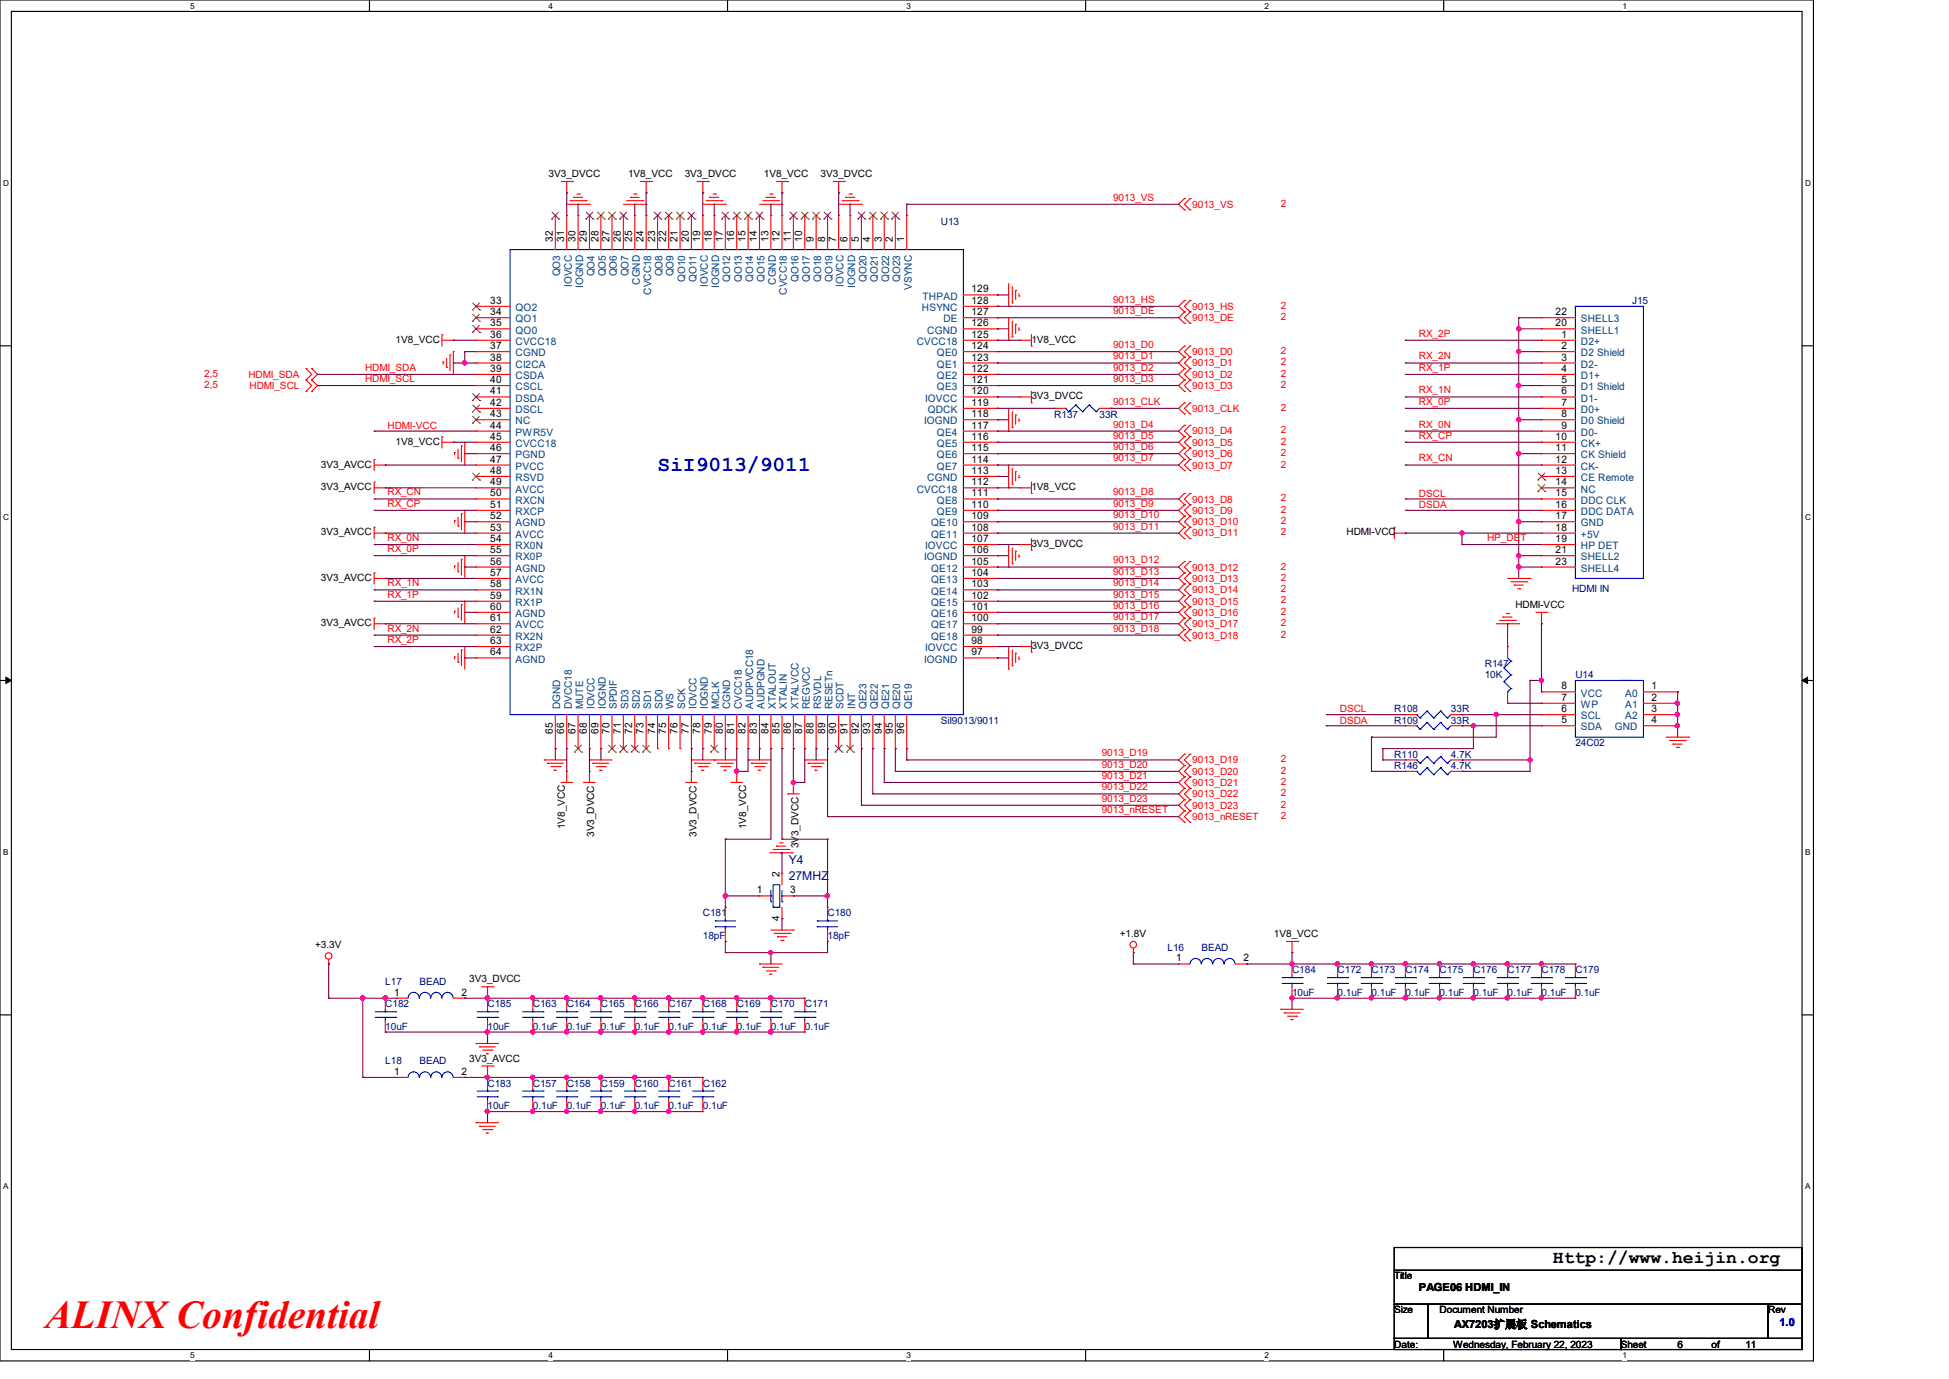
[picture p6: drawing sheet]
<svg xmlns="http://www.w3.org/2000/svg" width="297mm" height="210mm" viewBox="0 0 297 210" stroke-linecap="round" stroke-linejoin="round" font-family="sans-serif">
<defs><g id="words">
<text font-size="6" fill="#f00" x="6.9" y="202.3">ALINX Confidential</text>
<text font-size="3.3" fill="#00f" x="100.2" y="71.8">SiI9013/9011</text>
<text font-size="2.8" x="236.6" y="192.3">Http://www.heijin.org</text>
<g font-size="1.9" fill="#000080">
<text x="120.2" y="131.6">Y4</text>
<text x="120.2" y="134">27MHZ</text>
</g>
<g font-size="1.7">
<text x="216.2" y="196.6">PAGE06 HDMI_IN</text>
<text x="221.6" y="202.3">AX7203扩展板 Schematics</text>
</g>
<text font-size="1.7" fill="#00f" x="271.2" y="201.9">1.0</text>
<g font-size="1.6">
<text x="84.2" y="36.8" transform="rotate(-90 84.2 36.8)">32</text>
<text x="86" y="36.8" transform="rotate(-90 86 36.8)">31</text>
<text x="87.7" y="36.8" transform="rotate(-90 87.7 36.8)">30</text>
<text x="89.4" y="36.8" transform="rotate(-90 89.4 36.8)">29</text>
<text x="91.2" y="36.8" transform="rotate(-90 91.2 36.8)">28</text>
<text x="92.9" y="36.8" transform="rotate(-90 92.9 36.8)">27</text>
<text x="94.6" y="36.8" transform="rotate(-90 94.6 36.8)">26</text>
<text x="96.3" y="36.8" transform="rotate(-90 96.3 36.8)">25</text>
<text x="98.1" y="36.8" transform="rotate(-90 98.1 36.8)">24</text>
<text x="99.8" y="36.8" transform="rotate(-90 99.8 36.8)">23</text>
<text x="101.5" y="36.8" transform="rotate(-90 101.5 36.8)">22</text>
<text x="103.2" y="36.8" transform="rotate(-90 103.2 36.8)">21</text>
<text x="105" y="36.8" transform="rotate(-90 105 36.8)">20</text>
<text x="106.7" y="36.8" transform="rotate(-90 106.7 36.8)">19</text>
<text x="108.5" y="36.8" transform="rotate(-90 108.5 36.8)">18</text>
<text x="110.1" y="36.8" transform="rotate(-90 110.1 36.8)">17</text>
<text x="111.9" y="36.8" transform="rotate(-90 111.9 36.8)">16</text>
<text x="113.6" y="36.8" transform="rotate(-90 113.6 36.8)">15</text>
<text x="115.4" y="36.8" transform="rotate(-90 115.4 36.8)">14</text>
<text x="117.1" y="36.8" transform="rotate(-90 117.1 36.8)">13</text>
<text x="118.8" y="36.8" transform="rotate(-90 118.8 36.8)">12</text>
<text x="120.5" y="36.8" transform="rotate(-90 120.5 36.8)">11</text>
<text x="122.3" y="36.8" transform="rotate(-90 122.3 36.8)">10</text>
<text x="124" y="36.8" transform="rotate(-90 124 36.8)">9</text>
<text x="125.7" y="36.8" transform="rotate(-90 125.7 36.8)">8</text>
<text x="127.4" y="36.8" transform="rotate(-90 127.4 36.8)">7</text>
<text x="129.2" y="36.8" transform="rotate(-90 129.2 36.8)">6</text>
<text x="130.9" y="36.8" transform="rotate(-90 130.9 36.8)">5</text>
<text x="132.6" y="36.8" transform="rotate(-90 132.6 36.8)">4</text>
<text x="134.4" y="36.8" transform="rotate(-90 134.4 36.8)">3</text>
<text x="136.1" y="36.8" transform="rotate(-90 136.1 36.8)">2</text>
<text x="137.8" y="36.8" transform="rotate(-90 137.8 36.8)">1</text>
<text x="74.7" y="46.3">33</text>
<text x="148" y="46.3">128</text>
<text x="148" y="44.5">129</text>
<text x="74.7" y="53.2">37</text>
<text x="74.7" y="51.4">36</text>
<text x="74.7" y="49.7">35</text>
<text x="74.7" y="48">34</text>
<text x="148" y="53.2">124</text>
<text x="148" y="51.4">125</text>
<text x="148" y="49.7">126</text>
<text x="148" y="48">127</text>
<text x="237.1" y="49.7">20</text>
<text x="237.1" y="48">22</text>
<text x="238" y="51.4">1</text>
<text x="238" y="53.2">2</text>
<text x="74.7" y="58.3">40</text>
<text x="74.7" y="56.6">39</text>
<text x="74.7" y="54.9">38</text>
<text x="148" y="58.3">121</text>
<text x="148" y="56.6">122</text>
<text x="148" y="54.9">123</text>
<text x="238" y="54.9">3</text>
<text x="238" y="56.6">4</text>
<text x="238" y="58.3">5</text>
<text x="74.7" y="65.3">44</text>
<text x="74.7" y="63.5">43</text>
<text x="74.7" y="61.8">42</text>
<text x="74.7" y="60.1">41</text>
<text x="148" y="65.3">117</text>
<text x="148" y="63.5">118</text>
<text x="148" y="61.8">119</text>
<text x="148" y="60.1">120</text>
<text x="238" y="60.1">6</text>
<text x="238" y="61.8">7</text>
<text x="238" y="63.5">8</text>
<text x="238" y="65.3">9</text>
<text x="74.7" y="70.4">47</text>
<text x="74.7" y="68.7">46</text>
<text x="74.7" y="67">45</text>
<text x="148" y="70.4">114</text>
<text x="148" y="68.7">115</text>
<text x="148" y="67">116</text>
<text x="237.1" y="67">10</text>
<text x="237.1" y="68.7">11</text>
<text x="237.1" y="70.4">12</text>
<text x="74.7" y="77.3">51</text>
<text x="74.7" y="75.6">50</text>
<text x="74.7" y="73.9">49</text>
<text x="74.7" y="72.2">48</text>
<text x="148" y="77.3">110</text>
<text x="148" y="75.6">111</text>
<text x="148" y="73.9">112</text>
<text x="148" y="72.2">113</text>
<text x="237.1" y="72.2">13</text>
<text x="237.1" y="73.9">14</text>
<text x="237.1" y="75.6">15</text>
<text x="237.1" y="77.3">16</text>
<text x="74.7" y="82.5">54</text>
<text x="74.7" y="80.8">53</text>
<text x="74.7" y="79.1">52</text>
<text x="148" y="82.5">107</text>
<text x="148" y="80.8">108</text>
<text x="148" y="79.1">109</text>
<text x="237.1" y="79.1">17</text>
<text x="237.1" y="80.8">18</text>
<text x="237.1" y="82.5">19</text>
<text x="74.7" y="89.4">58</text>
<text x="74.7" y="87.7">57</text>
<text x="74.7" y="86">56</text>
<text x="74.7" y="84.2">55</text>
<text x="148" y="89.4">103</text>
<text x="148" y="87.7">104</text>
<text x="148" y="86">105</text>
<text x="148" y="84.2">106</text>
<text x="237.1" y="84.2">21</text>
<text x="237.1" y="86">23</text>
<text x="74.7" y="94.6">61</text>
<text x="74.7" y="92.9">60</text>
<text x="74.7" y="91.2">59</text>
<text x="148" y="94.6">100</text>
<text x="148" y="92.9">101</text>
<text x="148" y="91.2">102</text>
<text x="74.7" y="99.8">64</text>
<text x="74.7" y="98.1">63</text>
<text x="74.7" y="96.3">62</text>
<text x="148" y="99.8">97</text>
<text x="148" y="98.1">98</text>
<text x="148" y="96.3">99</text>
<text x="238" y="105">8</text>
<text x="238" y="106.7">7</text>
<text x="251.7" y="105">1</text>
<text x="251.7" y="106.7">2</text>
<text x="84.2" y="111.8" transform="rotate(-90 84.2 111.8)">65</text>
<text x="86" y="111.8" transform="rotate(-90 86 111.8)">66</text>
<text x="87.7" y="111.8" transform="rotate(-90 87.7 111.8)">67</text>
<text x="89.4" y="111.8" transform="rotate(-90 89.4 111.8)">68</text>
<text x="91.2" y="111.8" transform="rotate(-90 91.2 111.8)">69</text>
<text x="92.9" y="111.8" transform="rotate(-90 92.9 111.8)">70</text>
<text x="94.6" y="111.8" transform="rotate(-90 94.6 111.8)">71</text>
<text x="96.3" y="111.8" transform="rotate(-90 96.3 111.8)">72</text>
<text x="98.1" y="111.8" transform="rotate(-90 98.1 111.8)">73</text>
<text x="99.8" y="111.8" transform="rotate(-90 99.8 111.8)">74</text>
<text x="101.5" y="111.8" transform="rotate(-90 101.5 111.8)">75</text>
<text x="103.2" y="111.8" transform="rotate(-90 103.2 111.8)">76</text>
<text x="105" y="111.8" transform="rotate(-90 105 111.8)">77</text>
<text x="106.7" y="111.8" transform="rotate(-90 106.7 111.8)">78</text>
<text x="108.5" y="111.8" transform="rotate(-90 108.5 111.8)">79</text>
<text x="110.1" y="111.8" transform="rotate(-90 110.1 111.8)">80</text>
<text x="111.9" y="111.8" transform="rotate(-90 111.9 111.8)">81</text>
<text x="113.6" y="111.8" transform="rotate(-90 113.6 111.8)">82</text>
<text x="115.4" y="111.8" transform="rotate(-90 115.4 111.8)">83</text>
<text x="117.1" y="111.8" transform="rotate(-90 117.1 111.8)">84</text>
<text x="118.8" y="111.8" transform="rotate(-90 118.8 111.8)">85</text>
<text x="120.5" y="111.8" transform="rotate(-90 120.5 111.8)">86</text>
<text x="122.3" y="111.8" transform="rotate(-90 122.3 111.8)">87</text>
<text x="124" y="111.8" transform="rotate(-90 124 111.8)">88</text>
<text x="125.7" y="111.8" transform="rotate(-90 125.7 111.8)">89</text>
<text x="127.4" y="111.8" transform="rotate(-90 127.4 111.8)">90</text>
<text x="129.2" y="111.8" transform="rotate(-90 129.2 111.8)">91</text>
<text x="130.9" y="111.8" transform="rotate(-90 130.9 111.8)">92</text>
<text x="132.6" y="111.8" transform="rotate(-90 132.6 111.8)">93</text>
<text x="134.4" y="111.8" transform="rotate(-90 134.4 111.8)">94</text>
<text x="136.1" y="111.8" transform="rotate(-90 136.1 111.8)">95</text>
<text x="137.8" y="111.8" transform="rotate(-90 137.8 111.8)">96</text>
<text x="238" y="108.5">6</text>
<text x="238" y="110.1">5</text>
<text x="251.7" y="108.5">3</text>
<text x="251.7" y="110.1">4</text>
<text x="115.4" y="136.1">1</text>
<text x="118.8" y="133.5" transform="rotate(-90 118.8 133.5)">2</text>
<text x="120.4" y="136.1">3</text>
<text x="118.8" y="140.2" transform="rotate(-90 118.8 140.2)">4</text>
<text x="179.2" y="146.4">1</text>
<text x="189.5" y="146.4">2</text>
<text x="60.1" y="151.6">1</text>
<text x="70.3" y="151.6">2</text>
<text x="60.1" y="163.7">1</text>
<text x="70.3" y="163.7">2</text>
</g>
<g font-size="1.6" fill="#004080">
<text x="78.6" y="47.4">QO2</text>
<text x="85.4" y="42.1" transform="rotate(-90 85.4 42.1)">QO3</text>
<text x="87.1" y="43.7" transform="rotate(-90 87.1 43.7)">IOVCC</text>
<text x="88.9" y="43.9" transform="rotate(-90 88.9 43.9)">IOGND</text>
<text x="90.6" y="42.1" transform="rotate(-90 90.6 42.1)">QO4</text>
<text x="92.3" y="42.1" transform="rotate(-90 92.3 42.1)">QO5</text>
<text x="94" y="42.1" transform="rotate(-90 94 42.1)">QO6</text>
<text x="95.8" y="42.1" transform="rotate(-90 95.8 42.1)">QO7</text>
<text x="97.5" y="43.3" transform="rotate(-90 97.5 43.3)">CGND</text>
<text x="99.2" y="44.9" transform="rotate(-90 99.2 44.9)">CVCC18</text>
<text x="101" y="42.1" transform="rotate(-90 101 42.1)">QO8</text>
<text x="102.7" y="42.1" transform="rotate(-90 102.7 42.1)">QO9</text>
<text x="104.4" y="42.9" transform="rotate(-90 104.4 42.9)">QO10</text>
<text x="106.1" y="42.9" transform="rotate(-90 106.1 42.9)">QO11</text>
<text x="107.9" y="43.7" transform="rotate(-90 107.9 43.7)">IOVCC</text>
<text x="109.6" y="43.9" transform="rotate(-90 109.6 43.9)">IOGND</text>
<text x="111.3" y="42.9" transform="rotate(-90 111.3 42.9)">QO12</text>
<text x="113" y="42.9" transform="rotate(-90 113 42.9)">QO13</text>
<text x="114.8" y="42.9" transform="rotate(-90 114.8 42.9)">QO14</text>
<text x="116.5" y="42.9" transform="rotate(-90 116.5 42.9)">QO15</text>
<text x="118.2" y="43.3" transform="rotate(-90 118.2 43.3)">CGND</text>
<text x="119.9" y="44.9" transform="rotate(-90 119.9 44.9)">CVCC18</text>
<text x="121.7" y="42.9" transform="rotate(-90 121.7 42.9)">QO16</text>
<text x="123.4" y="42.9" transform="rotate(-90 123.4 42.9)">QO17</text>
<text x="125.1" y="42.9" transform="rotate(-90 125.1 42.9)">QO18</text>
<text x="126.9" y="42.9" transform="rotate(-90 126.9 42.9)">QO19</text>
<text x="128.6" y="43.7" transform="rotate(-90 128.6 43.7)">IOVCC</text>
<text x="130.3" y="43.9" transform="rotate(-90 130.3 43.9)">IOGND</text>
<text x="132" y="42.9" transform="rotate(-90 132 42.9)">QO20</text>
<text x="133.8" y="42.9" transform="rotate(-90 133.8 42.9)">QO21</text>
<text x="135.5" y="42.9" transform="rotate(-90 135.5 42.9)">QO22</text>
<text x="137.2" y="42.9" transform="rotate(-90 137.2 42.9)">QO23</text>
<text x="138.9" y="44.1" transform="rotate(-90 138.9 44.1)">VSYNC</text>
<text x="140.5" y="47.4">HSYNC</text>
<text x="140.6" y="45.6">THPAD</text>
<text x="78.6" y="52.5">CVCC18</text>
<text x="78.6" y="50.8">QO0</text>
<text x="78.6" y="49.1">QO1</text>
<text x="139.7" y="52.5">CVCC18</text>
<text x="141.3" y="50.8">CGND</text>
<text x="143.8" y="49.1">DE</text>
<text x="240.9" y="50.8">SHELL1</text>
<text x="240.9" y="52.5">D2+</text>
<text x="240.9" y="49.1">SHELL3</text>
<text x="78.6" y="59.4">CSCL</text>
<text x="78.6" y="57.7">CSDA</text>
<text x="78.6" y="56">CI2CA</text>
<text x="78.6" y="54.3">CGND</text>
<text x="142.8" y="59.4">QE3</text>
<text x="142.8" y="57.7">QE2</text>
<text x="142.8" y="56">QE1</text>
<text x="142.8" y="54.3">QE0</text>
<text x="240.9" y="54.3">D2 Shield</text>
<text x="240.9" y="56">D2-</text>
<text x="240.9" y="57.7">D1+</text>
<text x="240.9" y="59.4">D1 Shield</text>
<text x="78.6" y="64.6">NC</text>
<text x="78.6" y="62.9">DSCL</text>
<text x="78.6" y="61.2">DSDA</text>
<text x="140.8" y="64.6">IOGND</text>
<text x="141" y="61.2">IOVCC</text>
<text x="141.4" y="62.9">QDCK</text>
<text x="240.9" y="61.2">D1-</text>
<text x="240.9" y="62.9">D0+</text>
<text x="240.9" y="64.6">D0 Shield</text>
<text x="78.6" y="71.5">PVCC</text>
<text x="78.6" y="69.8">PGND</text>
<text x="78.6" y="68.1">CVCC18</text>
<text x="78.6" y="66.4">PWR5V</text>
<text x="142.8" y="71.5">QE7</text>
<text x="142.8" y="69.8">QE6</text>
<text x="142.8" y="68.1">QE5</text>
<text x="142.8" y="66.4">QE4</text>
<text x="240.9" y="66.4">D0-</text>
<text x="240.9" y="68.1">CK+</text>
<text x="240.9" y="69.8">CK Shield</text>
<text x="240.9" y="71.5">CK-</text>
<text x="78.6" y="76.7">RXCN</text>
<text x="78.6" y="75">AVCC</text>
<text x="78.6" y="73.3">RSVD</text>
<text x="139.7" y="75">CVCC18</text>
<text x="141.3" y="73.3">CGND</text>
<text x="142.8" y="76.7">QE8</text>
<text x="240.9" y="73.3">CE Remote</text>
<text x="240.9" y="75">NC</text>
<text x="240.9" y="76.7">DDC CLK</text>
<text x="78.6" y="83.6">RX0N</text>
<text x="78.6" y="81.9">AVCC</text>
<text x="78.6" y="80.2">AGND</text>
<text x="78.6" y="78.4">RXCP</text>
<text x="141" y="83.6">IOVCC</text>
<text x="141.9" y="81.9">QE11</text>
<text x="141.9" y="80.2">QE10</text>
<text x="142.8" y="78.4">QE9</text>
<text x="240.9" y="78.4">DDC DATA</text>
<text x="240.9" y="80.2">GND</text>
<text x="240.9" y="81.9">+5V</text>
<text x="240.9" y="83.6">HP DET</text>
<text x="78.6" y="88.8">AVCC</text>
<text x="78.6" y="87.1">AGND</text>
<text x="78.6" y="85.3">RX0P</text>
<text x="140.8" y="85.3">IOGND</text>
<text x="141.9" y="88.8">QE13</text>
<text x="141.9" y="87.1">QE12</text>
<text x="240.9" y="85.3">SHELL2</text>
<text x="240.9" y="87.1">SHELL4</text>
<text x="78.6" y="95.7">AVCC</text>
<text x="78.6" y="94">AGND</text>
<text x="78.6" y="92.3">RX1P</text>
<text x="78.6" y="90.5">RX1N</text>
<text x="141.9" y="95.7">QE17</text>
<text x="141.9" y="94">QE16</text>
<text x="141.9" y="92.3">QE15</text>
<text x="141.9" y="90.5">QE14</text>
<text x="78.6" y="100.9">AGND</text>
<text x="78.6" y="99.2">RX2P</text>
<text x="78.6" y="97.4">RX2N</text>
<text x="140.8" y="100.9">IOGND</text>
<text x="141" y="99.2">IOVCC</text>
<text x="141.9" y="97.4">QE18</text>
<text x="85.4" y="108" transform="rotate(-90 85.4 108)">DGND</text>
<text x="87.1" y="108" transform="rotate(-90 87.1 108)">DVCC18</text>
<text x="88.9" y="108" transform="rotate(-90 88.9 108)">MUTE</text>
<text x="90.6" y="108" transform="rotate(-90 90.6 108)">IOVCC</text>
<text x="92.3" y="108" transform="rotate(-90 92.3 108)">IOGND</text>
<text x="94" y="108" transform="rotate(-90 94 108)">SPDIF</text>
<text x="95.8" y="108" transform="rotate(-90 95.8 108)">SD3</text>
<text x="97.5" y="108" transform="rotate(-90 97.5 108)">SD2</text>
<text x="99.2" y="108" transform="rotate(-90 99.2 108)">SD1</text>
<text x="101" y="108" transform="rotate(-90 101 108)">SD0</text>
<text x="102.7" y="108" transform="rotate(-90 102.7 108)">WS</text>
<text x="104.4" y="108" transform="rotate(-90 104.4 108)">SCK</text>
<text x="106.1" y="108" transform="rotate(-90 106.1 108)">IOVCC</text>
<text x="107.9" y="108" transform="rotate(-90 107.9 108)">IOGND</text>
<text x="109.6" y="108" transform="rotate(-90 109.6 108)">MCLK</text>
<text x="111.3" y="108" transform="rotate(-90 111.3 108)">CGND</text>
<text x="113" y="108" transform="rotate(-90 113 108)">CVCC18</text>
<text x="114.8" y="108" transform="rotate(-90 114.8 108)">AUDPVCC18</text>
<text x="116.5" y="108" transform="rotate(-90 116.5 108)">AUDPGND</text>
<text x="118.2" y="108" transform="rotate(-90 118.2 108)">XTALOUT</text>
<text x="119.9" y="108" transform="rotate(-90 119.9 108)">XTALIN</text>
<text x="121.7" y="108" transform="rotate(-90 121.7 108)">XTALVCC</text>
<text x="123.4" y="108" transform="rotate(-90 123.4 108)">REGVCC</text>
<text x="125.1" y="108" transform="rotate(-90 125.1 108)">RSVDL</text>
<text x="126.9" y="108" transform="rotate(-90 126.9 108)">RESETn</text>
<text x="128.6" y="108" transform="rotate(-90 128.6 108)">SCDT</text>
<text x="130.3" y="108" transform="rotate(-90 130.3 108)">INT</text>
<text x="132" y="108" transform="rotate(-90 132 108)">QE23</text>
<text x="133.8" y="108" transform="rotate(-90 133.8 108)">QE22</text>
<text x="135.5" y="108" transform="rotate(-90 135.5 108)">QE21</text>
<text x="137.2" y="108" transform="rotate(-90 137.2 108)">QE20</text>
<text x="138.9" y="108" transform="rotate(-90 138.9 108)">QE19</text>
<text x="240.9" y="106.1">VCC</text>
<text x="240.9" y="107.8">WP</text>
<text x="247.6" y="106.1">A0</text>
<text x="247.6" y="107.8">A1</text>
<text x="240.9" y="109.6">SCL</text>
<text x="240.9" y="111.2">SDA</text>
<text x="246.1" y="111.2">GND</text>
<text x="247.6" y="109.6">A2</text>
</g>
<g font-size="1.5">
<text x="83.6" y="27">3V3_DVCC</text>
<text x="95.7" y="27">1V8_VCC</text>
<text x="104.4" y="27">3V3_DVCC</text>
<text x="116.4" y="27">1V8_VCC</text>
<text x="125.1" y="27">3V3_DVCC</text>
<text x="60.3" y="52.2">1V8_VCC</text>
<text x="157.2" y="52.2">1V8_VCC</text>
<text x="157.2" y="60.8">3V3_DVCC</text>
<text x="48.9" y="71.2">3V3_AVCC</text>
<text x="60.3" y="67.7">1V8_VCC</text>
<text x="48.9" y="74.6">3V3_AVCC</text>
<text x="157.2" y="74.6">1V8_VCC</text>
<text x="48.9" y="81.5">3V3_AVCC</text>
<text x="157.2" y="83.3">3V3_DVCC</text>
<text x="205.2" y="81.5">HDMI-VCC</text>
<text x="48.9" y="88.5">3V3_AVCC</text>
<text x="48.9" y="95.4">3V3_AVCC</text>
<text x="230.9" y="92.6">HDMI-VCC</text>
<text x="157.2" y="98.8">3V3_DVCC</text>
<text x="86.1" y="126.3" transform="rotate(-90 86.1 126.3)">1V8_VCC</text>
<text x="90.6" y="127.5" transform="rotate(-90 90.6 127.5)">3V3_DVCC</text>
<text x="106.1" y="127.5" transform="rotate(-90 106.1 127.5)">3V3_DVCC</text>
<text x="113.7" y="126.3" transform="rotate(-90 113.7 126.3)">1V8_VCC</text>
<text x="121.7" y="129.2" transform="rotate(-90 121.7 129.2)">3V3_DVCC</text>
<text x="170.6" y="142.7">+1.8V</text>
<text x="194.1" y="142.7">1V8_VCC</text>
<text x="48" y="144.4">+3.3V</text>
<text x="71.5" y="149.6">3V3_DVCC</text>
<text x="71.5" y="161.7">3V3_AVCC</text>
<text x="212.5" y="194.9">Title</text>
<text x="212.5" y="200">Size</text>
<text x="219.4" y="200">Document Number</text>
<text x="269.4" y="200">Rev</text>
<text x="212.5" y="205.2">Date:</text>
<text x="221.4" y="205.2">Wednesday, February 22, 2023</text>
<text x="247" y="205.2">Sheet</text>
<text x="255.6" y="205.2">6</text>
<text x="260.8" y="205.2">of</text>
<text x="266" y="205.2">11</text>
</g>
<g font-size="1.5" fill="#000080">
<text x="143.4" y="34.2">U13</text>
<text x="248.7" y="46.3">J15</text>
<text x="160.7" y="63.6">R137</text>
<text x="167.6" y="63.6">33R</text>
<text x="239.6" y="90.2">HDMI IN</text>
<text x="226.3" y="101.6">R147</text>
<text x="226.3" y="103.3">10K</text>
<text x="240.1" y="103.3">U14</text>
<text x="143.4" y="110.2">SiI9013/9011</text>
<text x="212.5" y="108.5">R108</text>
<text x="212.5" y="110.2">R109</text>
<text x="221.1" y="108.5">33R</text>
<text x="221.1" y="110.2">33R</text>
<text x="240.1" y="113.7">24C02</text>
<text x="212.5" y="115.4">R110</text>
<text x="212.5" y="117.1">R146</text>
<text x="221.1" y="115.4">4.7K</text>
<text x="221.1" y="117.1">4.7K</text>
<text x="107.1" y="139.6">C181</text>
<text x="107.1" y="143">18pF</text>
<text x="126.1" y="139.6">C180</text>
<text x="126.1" y="143">18pF</text>
<text x="58.7" y="149.9">L17</text>
<text x="63.9" y="149.9">BEAD</text>
<text x="177.9" y="144.8">L16</text>
<text x="183.1" y="144.8">BEAD</text>
<text x="196.9" y="148.2">C184</text>
<text x="203.8" y="148.2">C172</text>
<text x="209" y="148.2">C173</text>
<text x="214.2" y="148.2">C174</text>
<text x="219.4" y="148.2">C175</text>
<text x="224.5" y="148.2">C176</text>
<text x="229.7" y="148.2">C177</text>
<text x="234.9" y="148.2">C178</text>
<text x="240.1" y="148.2">C179</text>
<text x="58.7" y="153.4">C182</text>
<text x="74.3" y="153.4">C185</text>
<text x="81.2" y="153.4">C163</text>
<text x="86.4" y="153.4">C164</text>
<text x="91.6" y="153.4">C165</text>
<text x="96.7" y="153.4">C166</text>
<text x="101.9" y="153.4">C167</text>
<text x="107.1" y="153.4">C168</text>
<text x="112.3" y="153.4">C169</text>
<text x="117.5" y="153.4">C170</text>
<text x="122.6" y="153.4">C171</text>
<text x="196.9" y="151.7">10uF</text>
<text x="203.8" y="151.7">0.1uF</text>
<text x="209" y="151.7">0.1uF</text>
<text x="214.2" y="151.7">0.1uF</text>
<text x="219.4" y="151.7">0.1uF</text>
<text x="224.5" y="151.7">0.1uF</text>
<text x="229.7" y="151.7">0.1uF</text>
<text x="234.9" y="151.7">0.1uF</text>
<text x="240.1" y="151.7">0.1uF</text>
<text x="58.7" y="156.8">10uF</text>
<text x="74.3" y="156.8">10uF</text>
<text x="81.2" y="156.8">0.1uF</text>
<text x="86.4" y="156.8">0.1uF</text>
<text x="91.6" y="156.8">0.1uF</text>
<text x="96.7" y="156.8">0.1uF</text>
<text x="101.9" y="156.8">0.1uF</text>
<text x="107.1" y="156.8">0.1uF</text>
<text x="112.3" y="156.8">0.1uF</text>
<text x="117.5" y="156.8">0.1uF</text>
<text x="122.6" y="156.8">0.1uF</text>
<text x="58.7" y="162.1">L18</text>
<text x="63.9" y="162.1">BEAD</text>
<text x="74.3" y="165.5">C183</text>
<text x="81.2" y="165.5">C157</text>
<text x="86.4" y="165.5">C158</text>
<text x="91.6" y="165.5">C159</text>
<text x="96.7" y="165.5">C160</text>
<text x="101.9" y="165.5">C161</text>
<text x="107.1" y="165.5">C162</text>
<text x="74.3" y="169">10uF</text>
<text x="81.2" y="169">0.1uF</text>
<text x="86.4" y="169">0.1uF</text>
<text x="91.6" y="169">0.1uF</text>
<text x="96.7" y="169">0.1uF</text>
<text x="101.9" y="169">0.1uF</text>
<text x="107.1" y="169">0.1uF</text>
</g>
<g font-size="1.5" fill="#f00">
<text x="169.6" y="30.6">9013_VS</text>
<text x="181.7" y="31.6">9013_VS</text>
<text x="195.2" y="31.5">2</text>
<text x="169.6" y="46.1">9013_HS</text>
<text x="169.6" y="47.8">9013_DE</text>
<text x="181.7" y="47.2">9013_HS</text>
<text x="195.2" y="47">2</text>
<text x="169.6" y="53">9013_D0</text>
<text x="181.7" y="48.9">9013_DE</text>
<text x="195.2" y="48.7">2</text>
<text x="195.2" y="53.9">2</text>
<text x="216.2" y="51.3">RX_2P</text>
<text x="31.1" y="57.4">2,5</text>
<text x="31.1" y="59.1">2,5</text>
<text x="37.8" y="57.5">HDMI_SDA</text>
<text x="38" y="59.3">HDMI_SCL</text>
<text x="55.6" y="56.5">HDMI_SDA</text>
<text x="55.6" y="58.2">HDMI_SCL</text>
<text x="169.6" y="54.7">9013_D1</text>
<text x="169.6" y="56.5">9013_D2</text>
<text x="169.6" y="58.2">9013_D3</text>
<text x="181.7" y="54.1">9013_D0</text>
<text x="181.7" y="55.8">9013_D1</text>
<text x="181.7" y="57.5">9013_D2</text>
<text x="181.7" y="59.3">9013_D3</text>
<text x="195.2" y="55.6">2</text>
<text x="195.2" y="57.4">2</text>
<text x="195.2" y="59.1">2</text>
<text x="216.2" y="54.7">RX_2N</text>
<text x="216.2" y="56.5">RX_1P</text>
<text x="216.2" y="59.9">RX_1N</text>
<text x="59.1" y="65.3">HDMI-VCC</text>
<text x="169.6" y="65.1">9013_D4</text>
<text x="169.6" y="61.6">9013_CLK</text>
<text x="181.7" y="62.7">9013_CLK</text>
<text x="195.2" y="62.6">2</text>
<text x="195.2" y="66">2</text>
<text x="216.2" y="61.6">RX_0P</text>
<text x="216.2" y="65.1">RX_0N</text>
<text x="169.6" y="66.8">9013_D5</text>
<text x="169.6" y="68.5">9013_D6</text>
<text x="169.6" y="70.3">9013_D7</text>
<text x="181.7" y="66.2">9013_D4</text>
<text x="181.7" y="67.9">9013_D5</text>
<text x="181.7" y="69.6">9013_D6</text>
<text x="181.7" y="71.4">9013_D7</text>
<text x="195.2" y="67.7">2</text>
<text x="195.2" y="69.5">2</text>
<text x="195.2" y="71.2">2</text>
<text x="216.2" y="66.8">RX_CP</text>
<text x="216.2" y="70.3">RX_CN</text>
<text x="59.1" y="77.2">RX_CP</text>
<text x="59.1" y="75.4">RX_CN</text>
<text x="169.6" y="75.4">9013_D8</text>
<text x="169.6" y="77.2">9013_D9</text>
<text x="181.7" y="76.5">9013_D8</text>
<text x="195.2" y="76.4">2</text>
<text x="216.2" y="75.6">DSCL</text>
<text x="216.2" y="77.4">DSDA</text>
<text x="59.1" y="82.4">RX_0N</text>
<text x="169.6" y="78.9">9013_D10</text>
<text x="169.6" y="80.6">9013_D11</text>
<text x="181.7" y="78.3">9013_D9</text>
<text x="181.7" y="80">9013_D10</text>
<text x="181.7" y="81.7">9013_D11</text>
<text x="195.2" y="78.1">2</text>
<text x="195.2" y="79.8">2</text>
<text x="195.2" y="81.5">2</text>
<text x="226.6" y="82.4">HP_DET</text>
<text x="59.1" y="89.3">RX_1N</text>
<text x="59.1" y="84.1">RX_0P</text>
<text x="169.6" y="85.8">9013_D12</text>
<text x="169.6" y="87.5">9013_D13</text>
<text x="169.6" y="89.3">9013_D14</text>
<text x="181.7" y="86.9">9013_D12</text>
<text x="181.7" y="88.6">9013_D13</text>
<text x="195.2" y="86.7">2</text>
<text x="195.2" y="88.5">2</text>
<text x="59.1" y="91">RX_1P</text>
<text x="169.6" y="94.4">9013_D17</text>
<text x="169.6" y="92.7">9013_D16</text>
<text x="169.6" y="91">9013_D15</text>
<text x="181.7" y="90.3">9013_D14</text>
<text x="181.7" y="92.1">9013_D15</text>
<text x="181.7" y="93.8">9013_D16</text>
<text x="181.7" y="95.5">9013_D17</text>
<text x="195.2" y="90.2">2</text>
<text x="195.2" y="91.9">2</text>
<text x="195.2" y="93.6">2</text>
<text x="195.2" y="95.4">2</text>
<text x="59.1" y="96.2">RX_2N</text>
<text x="59.1" y="97.9">RX_2P</text>
<text x="169.6" y="96.2">9013_D18</text>
<text x="181.7" y="97.3">9013_D18</text>
<text x="195.2" y="97.1">2</text>
<text x="204.2" y="108.5">DSCL</text>
<text x="204.2" y="110.2">DSDA</text>
<text x="167.9" y="115.2">9013_D19</text>
<text x="167.9" y="116.9">9013_D20</text>
<text x="167.9" y="118.6">9013_D21</text>
<text x="181.7" y="116.2">9013_D19</text>
<text x="181.7" y="118">9013_D20</text>
<text x="181.7" y="119.7">9013_D21</text>
<text x="195.2" y="116.1">2</text>
<text x="195.2" y="117.8">2</text>
<text x="195.2" y="119.5">2</text>
<text x="167.9" y="120.4">9013_D22</text>
<text x="167.9" y="122.1">9013_D23</text>
<text x="167.9" y="123.8">9013_nRESET</text>
<text x="181.7" y="121.5">9013_D22</text>
<text x="181.7" y="123.2">9013_D23</text>
<text x="181.7" y="124.9">9013_nRESET</text>
<text x="195.2" y="121.3">2</text>
<text x="195.2" y="123">2</text>
<text x="195.2" y="124.7">2</text>
</g>
<g font-size="1.3">
<text x="29" y="1.4">5</text>
<text x="83.6" y="1.4">4</text>
<text x="138.1" y="1.4">3</text>
<text x="192.7" y="1.4">2</text>
<text x="247.3" y="1.4">1</text>
<text x=".5" y="28.3">D</text>
<text x="275.1" y="28.3">D</text>
<text x=".5" y="79.2">C</text>
<text x="275.1" y="79.2">C</text>
<text x=".5" y="130.2">B</text>
<text x="275.1" y="130.2">B</text>
<text x=".5" y="181.1">A</text>
<text x="275.1" y="181.1">A</text>
<text x="29" y="206.9">5</text>
<text x="83.6" y="206.9">4</text>
<text x="138.1" y="206.9">3</text>
<text x="192.7" y="206.9">2</text>
<text x="247.3" y="206.9">1</text>
</g>
</g></defs>
<path d="M0 0h276.4v207.3h-276.4zM1.7 1.7h272.9v203.8h-272.9z" fill="none" stroke="#000" stroke-width=".17"/>
<g fill="#fff">
<path d="M29 .2h.7v1.4h-.7z"/>
<path d="M29 205.7h.7v1.4h-.7z"/>
</g>
<path d="M56.3 0v1.7M56.3 205.5v1.8" fill="none" stroke="#000" stroke-width=".17"/>
<g fill="#fff">
<path d="M83.6 .2h.6v1.4h-.6z"/>
<path d="M83.6 205.7h.6v1.4h-.6z"/>
</g>
<path d="M110.9 0v1.7M110.9 205.5v1.8" fill="none" stroke="#000" stroke-width=".17"/>
<g fill="#fff">
<path d="M138.1 .2h.7v1.4h-.7z"/>
<path d="M138.1 205.7h.7v1.4h-.7z"/>
</g>
<path d="M165.4 0v1.7M165.4 205.5v1.8" fill="none" stroke="#000" stroke-width=".17"/>
<g fill="#fff">
<path d="M192.7 .2h.7v1.4h-.7z"/>
<path d="M192.7 205.7h.7v1.4h-.7z"/>
</g>
<path d="M220 0v1.7M220 205.5v1.8" fill="none" stroke="#000" stroke-width=".17"/>
<g fill="#fff">
<path d="M247.3 .2h.6v1.4h-.6z"/>
<path d="M247.3 205.7h.6v1.4h-.6z"/>
<path d="M.5 27.2h.9v1.4h-.9z"/>
<path d="M275.1 27.2h.9v1.4h-.9z"/>
<path d="M.5 78.1h.9v1.4h-.9z"/>
<path d="M275.1 78.1h.9v1.4h-.9z"/>
</g>
<path d="M0 52.7h1.7M274.6 52.7h1.8" fill="none" stroke="#000" stroke-width=".17"/>
<g fill="#fff">
<path d="M.5 129.1h.8v1.4h-.8z"/>
<path d="M275.1 129.1h.8v1.4h-.8z"/>
</g>
<path d="M0 103.6h1.7M274.6 103.6h1.8" fill="none" stroke="#000" stroke-width=".17"/>
<path d="M.9 103.1l.8 .5-.8 .5zM274.6 103.6l.9-.5v1z" fill="#000" stroke="#000" stroke-width=".15"/>
<g fill="#fff">
<path d="M.5 180h.8v1.4h-.8z"/>
<path d="M275.1 180h.8v1.4h-.8z"/>
</g>
<path d="M0 154.6h1.7M274.6 154.6h1.8M212.5 190h62.1v3.5h-62.1zM212.5 193.5h62.1v5.1h-62.1zM212.5 198.6h5.1v5.2h-5.1zM217.6 198.6h51.9v5.2h-51.9zM269.5 198.6h5.1v5.2h-5.1zM212.5 203.8h34.5v1.7h-34.5zM247 203.8h27.6v1.7h-27.6z" fill="none" stroke="#000" stroke-width=".17"/>
<g fill="none" stroke="#f00" stroke-width=".17">
<path d="M84.6 32.8h.1M84.6 32.8v5.2M85.5 27.6h1.7M86.4 29.4h.1M86.4 32.8h.1M86.4 27.6v1.8M86.4 32.8v5.2M86.4 31.1h3.4M86.9 30.6h2.4M87.2 27.6h.1M87.4 30.1h.1M87.4 30.1h1.4"/>
<path d="M87.9 29.5h.4M88.1 32.8h.1M88.1 32.8v5.2M88.3 29.5h.1M89.3 30.6h.1M89.8 31.1h.1M89.8 32.8h.1M89.8 32.8v5.2M91.6 32.8h.1M91.6 32.8v5.2M93.3 32.8h.1M93.3 32.8v5.2"/>
<path d="M95 32.8h.1M95 31.1h3.5M95 32.8v5.2M95.5 30.6h2.5M96.1 30.1h.1M96.1 30.1h1.3M96.6 29.5h.3M96.7 32.8h.1M96.7 32.8v5.2M96.9 29.5h.1M97.6 27.6h1.7M98 30.6h.1"/>
<path d="M98.5 31.1h.1M98.5 29.4h.1M98.5 32.8h.1M98.5 27.6v1.8M98.5 32.8v5.2M99.3 27.6h.1M100.2 32.8h.1M100.2 32.8v5.2M101.9 32.8h.1M101.9 32.8v5.2M103.6 32.8h.1M103.6 32.8v5.2"/>
<path d="M105.4 32.8h.1M105.4 32.8v5.2M106.2 27.6h1.7M107.1 29.4h.1M107.1 32.8h.1M107.1 31.1h3.4M107.1 27.6v1.8M107.1 32.8v5.2M107.6 30.6h2.4M107.9 27.6h.1M108.1 30.1h.1M108.1 30.1h1.4"/>
<path d="M108.7 29.5h.3M108.8 32.8h.1M108.8 32.8v5.2M109 29.5h.1M110 30.6h.1M110.5 31.1h.1M110.5 32.8h.1M110.5 32.8v5.2M112.3 32.8h.1M112.3 32.8v5.2M114 32.8h.1M114 32.8v5.2"/>
<path d="M115.7 32.8h.1M115.7 31.1h3.5M115.7 32.8v5.2M116.2 30.6h2.5M116.8 30.1h.1M116.8 30.1h1.4M117.3 29.5h.3M117.5 32.8h.1M117.5 32.8v5.2M117.6 29.5h.1M118.3 27.6h1.8M118.7 30.6h.1"/>
<path d="M119.2 31.1h.1M119.2 29.4h.1M119.2 32.8h.1M119.2 27.6v1.8M119.2 32.8v5.2M120.1 27.6h.1M120.9 32.8h.1M120.9 32.8v5.2M122.6 32.8h.1M122.6 32.8v5.2M124.4 32.8h.1M124.4 32.8v5.2"/>
<path d="M126.1 32.8h.1M126.1 32.8v5.2M127 27.6h1.7M127.8 29.4h.1M127.8 32.8h.1M127.8 31.1h3.5M127.8 27.6v1.8M127.8 32.8v5.2M128.4 30.6h2.4M128.7 27.6h.1M128.9 30.1h.1M128.9 30.1h1.4"/>
<path d="M129.4 29.5h.3M129.5 32.8h.1M129.5 32.8v5.2M129.7 29.5h.1M130.8 30.6h.1M131.3 31.1h.1M131.3 32.8h.1M131.3 32.8v5.2M133 32.8h.1M133 32.8v5.2M134.7 32.8h.1M134.7 32.8v5.2"/>
<path d="M136.4 32.8h.1M136.4 32.8v5.2M138.2 32.8h.1M138.2 32.8v5.2M180.5 30.2h.1M180.5 32h.1M180.5 30.2l-.9 .9 .9 .9M181.4 32h.1M181.4 30.2h.1M181.4 30.2l-.9 .9 .9 .9M46.7 57.9h.1M46.7 56.1h.1"/>
<path d="M46.7 59.6h.1M46.7 56.1l.8 .9-.8 .9M46.7 57.9l.8 .8-.8 .9M47.5 56.1h.1M47.5 57.9h.1M47.5 59.6h.1M47.5 56.1l.9 .9-.9 .9M47.5 57.9l.9 .8-.9 .9M67.4 51h.1M67.4 51.8h1.7M67.4 51v1.7M67.5 55.1h.1"/>
<path d="M67.5 55.1v.4M68.1 56h.1M68.1 54.6v1.4M68.6 54.1h.1M68.6 54.1v2.4M69.1 53.6h.1M69.1 51.8h.1M69.1 53.6v3.4M72.6 58.7h.1M72.6 57h.1M72.6 55.3h.1M72.6 53.6h.1"/>
<path d="M72.6 51.8h.1M72.6 50.1h.1M72.6 48.4h.1M72.6 46.7h.1M72.6 51.8h5.1M72.6 58.7h5.1M72.6 57h5.1M72.6 55.3h5.1M72.6 53.6h5.1M72.6 50.1h5.1M72.6 48.4h5.1M72.6 46.7h5.1"/>
<path d="M146.8 51.8h5.2M146.8 58.7h5.2M146.8 57h5.2M146.8 55.3h5.2M146.8 53.6h5.2M146.8 50.1h5.2M146.8 48.4h5.2M146.8 46.7h5.2M146.8 44.9h5.2M152 58.7h.1M152 57h.1M152 55.3h.1"/>
<path d="M152 53.6h.1M152 51.8h.1M152 50.1h.1M152 48.4h.1M152 46.7h.1M152 44.9h.1M153.7 51.8h.1M153.7 46.7h.1M153.7 43.2v3.5M153.7 48.4v3.4M154.3 51.3h.1M154.3 46.1h.1"/>
<path d="M154.3 43.7v2.4M154.3 48.9v2.4M154.8 49.4h.1M154.8 44.2h.1M154.8 44.2v1.4M154.8 49.4v1.4M155.3 50.2h.1M155.3 45.1h.1M155.3 44.7v.4M155.3 49.9v.3M155.4 51.8h.1M155.4 51.8h1.8"/>
<path d="M157.2 52.7h.1M157.2 51v1.7M157.2 59.6v1.7M180.5 45.8h.1M180.5 47.5h.1M180.5 49.2h.1M180.5 52.7h.1M180.5 54.4h.1M180.5 56.1h.1M180.5 57.9h.1M180.5 59.6h.1M180.5 45.8l-.9 .9 .9 .8"/>
<path d="M180.5 47.5l-.9 .9 .9 .8M180.5 52.7l-.9 .9 .9 .8M180.5 54.4l-.9 .9 .9 .8M180.5 56.1l-.9 .9 .9 .9M180.5 57.9l-.9 .8 .9 .9M181.4 47.5h.1M181.4 45.8h.1M181.4 49.2h.1M181.4 54.4h.1M181.4 52.7h.1M181.4 56.1h.1M181.4 57.9h.1"/>
<path d="M181.4 59.6h.1M181.4 45.8l-.9 .9 .9 .8M181.4 47.5l-.9 .9 .9 .8M181.4 52.7l-.9 .9 .9 .8M181.4 54.4l-.9 .9 .9 .8M181.4 56.1l-.9 .9 .9 .9M181.4 57.9l-.9 .8 .9 .9M234.9 50.1h.1M234.9 51.8h.1M234.9 53.6h.1M234.9 55.3h.1M234.9 57h.1"/>
<path d="M234.9 58.7h.1M234.9 48.4h.1M234.9 51.8h5.2M234.9 58.7h5.2M234.9 57h5.2M234.9 55.3h5.2M234.9 53.6h5.2M234.9 50.1h5.2M234.9 48.4h5.2M57 70h.1M57 73.4h.1M57 70v1.7"/>
<path d="M57 73.4v1.7M57 70.8h1.7M57 74.3h1.7M58.7 70.8h.1M58.7 74.3h.1M67.4 66.5h.1M67.4 66.5v1.7M67.4 67.4h1.7M69.1 67.4h.1M69.3 79.3h.1M69.3 68.9h.1M69.3 68.9v.4"/>
<path d="M69.3 79.3v.3M69.8 69.8h.1M69.8 68.4v1.4M69.8 78.8v1.3M70.3 78.2h.1M70.3 67.9h.1M70.3 67.9v2.4M70.3 78.2v2.5M70.8 77.7h.1M70.8 67.4h.1M70.8 67.4v3.4M70.8 77.7v3.5"/>
<path d="M72.6 79.5h.1M72.6 77.7h.1M72.6 76h.1M72.6 74.3h.1M72.6 72.6h.1M72.6 70.8h.1M72.6 69.1h.1M72.6 67.4h.1M72.6 65.7h.1M72.6 63.9h.1M72.6 62.2h.1M72.6 60.5h.1"/>
<path d="M72.6 70.8h5.1M72.6 74.3h5.1M72.6 60.5h5.1M72.6 67.4h5.1M72.6 62.2h5.1M72.6 79.5h5.1M72.6 77.7h5.1M72.6 76h5.1M72.6 72.6h5.1M72.6 69.1h5.1M72.6 65.7h5.1M72.6 63.9h5.1"/>
<path d="M146.8 70.8h5.2M146.8 74.3h5.2M146.8 60.5h5.2M146.8 67.4h5.2M146.8 62.2h5.2M146.8 79.5h5.2M146.8 77.7h5.2M146.8 76h5.2M146.8 72.6h5.2M146.8 69.1h5.2M146.8 65.7h5.2M146.8 63.9h5.2"/>
<path d="M152 79.5h.1M152 77.7h.1M152 76h.1M152 74.3h.1M152 72.6h.1M152 70.8h.1M152 69.1h.1M152 67.4h.1M152 65.7h.1M152 63.9h.1M152 62.2h.1M152 60.5h.1"/>
<path d="M153.7 74.3h.1M153.7 65.7h.1M153.7 62.2v3.5M153.7 70.8v3.5M154.3 73.7h.1M154.3 65.1h.1M154.3 62.7v2.4M154.3 71.3v2.4M154.8 71.8h.1M154.8 63.2h.1M154.8 63.2v1.4M154.8 71.8v1.4"/>
<path d="M155.3 72.7h.1M155.3 64.1h.1M155.3 63.8v.3M155.3 72.4v.3M155.4 60.5h.1M155.4 74.3h.1M155.4 74.3h1.8M155.4 60.5h1.8M157.2 61.3h.1M157.2 75.1h.1M157.2 73.4v1.7M160.7 62.2h.1"/>
<path d="M160.7 62.2h1.6M167.6 62.2h1.7M169.3 62.2h.1M180.5 61.3h.1M180.5 63h.1M180.5 64.8h.1M180.5 66.5h.1M180.5 68.2h.1M180.5 70h.1M180.5 71.7h.1M180.5 75.1h.1M180.5 76.9h.1"/>
<path d="M180.5 78.6h.1M180.5 61.3l-.9 .9 .9 .8M180.5 64.8l-.9 .9 .9 .8M180.5 66.5l-.9 .9 .9 .8M180.5 68.2l-.9 .9 .9 .9M180.5 70l-.9 .8 .9 .9M180.5 75.1l-.9 .9 .9 .9M180.5 76.9l-.9 .8 .9 .9M180.5 78.6l-.9 .9 .9 .8M181.4 63h.1M181.4 61.3h.1M181.4 66.5h.1"/>
<path d="M181.4 64.8h.1M181.4 68.2h.1M181.4 70h.1M181.4 71.7h.1M181.4 76.9h.1M181.4 75.1h.1M181.4 78.6h.1M181.4 61.3l-.9 .9 .9 .8M181.4 64.8l-.9 .9 .9 .8M181.4 66.5l-.9 .9 .9 .8M181.4 68.2l-.9 .9 .9 .9M181.4 70l-.9 .8 .9 .9"/>
<path d="M181.4 75.1l-.9 .9 .9 .9M181.4 76.9l-.9 .8 .9 .9M181.4 78.6l-.9 .9 .9 .8M234.9 60.5h.1M234.9 62.2h.1M234.9 63.9h.1M234.9 65.7h.1M234.9 67.4h.1M234.9 69.1h.1M234.9 70.8h.1M234.9 72.6h.1M234.9 74.3h.1"/>
<path d="M234.9 76h.1M234.9 77.7h.1M234.9 79.5h.1M234.9 70.8h5.2M234.9 74.3h5.2M234.9 60.5h5.2M234.9 67.4h5.2M234.9 62.2h5.2M234.9 79.5h5.2M234.9 77.7h5.2M234.9 76h5.2M234.9 72.6h5.2"/>
<path d="M234.9 69.1h5.2M234.9 65.7h5.2M234.9 63.9h5.2M57 94.1h.1M57 87.2h.1M57 80.3h.1M57 95h1.7M57 80.3v1.7M57 87.2v1.7M57 94.1v1.8M57 88.1h1.7M57 81.2h1.7"/>
<path d="M58.7 95h.1M58.7 88.1h.1M58.7 81.2h.1M69.3 93.1h.1M69.3 86.2h.1M69.3 86.2v.3M69.3 93.1v.3M69.8 94h.1M69.8 87.1h.1M69.8 80.1h.1M69.8 85.7v1.4M69.8 92.6v1.4"/>
<path d="M69.8 99.5v1.4M70.3 99h.1M70.3 92.1h.1M70.3 85.2h.1M70.3 85.2v2.4M70.3 92.1v2.4M70.3 99v2.4M70.8 98.5h.1M70.8 91.6h.1M70.8 84.6h.1M70.8 84.6v3.5M70.8 91.6v3.4"/>
<path d="M70.8 98.5v3.4M72.6 98.5h.1M72.6 96.7h.1M72.6 95h.1M72.6 93.3h.1M72.6 91.6h.1M72.6 89.8h.1M72.6 88.1h.1M72.6 86.4h.1M72.6 84.6h.1M72.6 82.9h.1M72.6 81.2h.1"/>
<path d="M72.6 95h5.1M72.6 88.1h5.1M72.6 81.2h5.1M72.6 93.3h5.1M72.6 82.9h5.1M72.6 98.5h5.1M72.6 96.7h5.1M72.6 91.6h5.1M72.6 89.8h5.1M72.6 86.4h5.1M72.6 84.6h5.1M146.8 95h5.2"/>
<path d="M146.8 88.1h5.2M146.8 81.2h5.2M146.8 93.3h5.2M146.8 82.9h5.2M146.8 98.5h5.2M146.8 96.7h5.2M146.8 91.6h5.2M146.8 89.8h5.2M146.8 86.4h5.2M146.8 84.6h5.2M152 98.5h.1M152 96.7h.1"/>
<path d="M152 95h.1M152 93.3h.1M152 91.6h.1M152 89.8h.1M152 88.1h.1M152 86.4h.1M152 84.6h.1M152 82.9h.1M152 81.2h.1M153.7 86.4h.1M153.7 82.9v3.5M153.7 98.5v3.4"/>
<path d="M154.3 85.9h.1M154.3 83.4v2.5M154.3 99v2.4M154.8 99.5h.1M154.8 83.9h.1M154.8 83.9v1.4M154.8 99.5v1.4M155.3 84.8h.1M155.3 84.5v.3M155.4 82.9h.1M155.4 98.5h.1M155.4 82.9h1.8"/>
<path d="M155.4 98.5h1.8M157.2 83.8h.1M157.2 99.3h.1M157.2 82v1.8M157.2 97.6v1.7M180.5 80.3h.1M180.5 82h.1M180.5 85.5h.1M180.5 87.2h.1M180.5 88.9h.1M180.5 90.7h.1M180.5 92.4h.1"/>
<path d="M180.5 94.1h.1M180.5 95.9h.1M180.5 97.6h.1M180.5 80.3l-.9 .9 .9 .8M180.5 85.5l-.9 .9 .9 .8M180.5 87.2l-.9 .9 .9 .8M180.5 88.9l-.9 .9 .9 .9M180.5 90.7l-.9 .9 .9 .8M180.5 92.4l-.9 .9 .9 .8M180.5 94.1l-.9 .9 .9 .9M180.5 95.9l-.9 .8 .9 .9M181.4 80.3h.1"/>
<path d="M181.4 82h.1M181.4 87.2h.1M181.4 85.5h.1M181.4 88.9h.1M181.4 90.7h.1M181.4 92.4h.1M181.4 94.1h.1M181.4 95.9h.1M181.4 97.6h.1M181.4 80.3l-.9 .9 .9 .8M181.4 85.5l-.9 .9 .9 .8M181.4 87.2l-.9 .9 .9 .8"/>
<path d="M181.4 88.9l-.9 .9 .9 .9M181.4 90.7l-.9 .9 .9 .8M181.4 92.4l-.9 .9 .9 .8M181.4 94.1l-.9 .9 .9 .9M181.4 95.9l-.9 .8 .9 .9M212.5 80.3h.1M212.5 81.2h1.7M212.5 80.3v1.7M214.2 81.2h.1M228 95h3.4M228.5 94.5h2.4M229 94h.1"/>
<path d="M229 94h1.4M229.6 93.4h.3M229.7 98.5h.1M229.7 88.1h3.5M229.7 98.5v1.7M229.9 93.4h.1M230.3 88.6h2.4M230.8 89.1h.1M230.8 89.1h1.4M230.9 94.5h.1M231.3 89.7h.3M231.4 95h.1"/>
<path d="M231.6 89.7h.1M232.7 88.6h.1M233.2 88.1h.1M234.1 93.3h1.7M234.9 95h.1M234.9 84.6h.1M234.9 81.2h.1M234.9 82.9h.1M234.9 86.4h.1M234.9 81.2h5.2M234.9 93.3v1.7M234.9 82.9h5.2"/>
<path d="M234.9 86.4h5.2M234.9 84.6h5.2M235.8 93.3h.1M69.3 100h.1M69.3 100v.4M69.8 100.9h.1M72.6 100.2h.1M72.6 100.2h5.1M82.9 115.7h.1M82.9 115.7h3.5M83.4 116.2h.1M83.4 116.2h2.5"/>
<path d="M83.9 116.8h1.4M84.5 117.3h.1M84.5 117.3h.3M84.6 114h.1M84.6 108.8v5.2M85.3 116.8h.1M85.5 119.2h.1M85.5 119.2h1.7M86.4 117.5h.1M86.4 114h.1M86.4 108.8v5.2M86.4 117.5v1.7"/>
<path d="M88.1 114h.1M88.1 108.8v5.2M88.9 119.2h.1M88.9 119.2h1.8M89.8 115.7h.1M89.8 117.5h.1M89.8 114h.1M89.8 115.7h3.5M89.8 108.8v5.2M89.8 117.5v1.7M90.3 116.2h.1M90.3 116.2h2.5"/>
<path d="M90.8 116.8h1.4M91.4 117.3h.1M91.4 117.3h.3M91.6 114h.1M91.6 108.8v5.2M92.2 116.8h.1M93.3 114h.1M93.3 108.8v5.2M95 114h.1M95 108.8v5.2M96.7 114h.1M96.7 108.8v5.2"/>
<path d="M98.5 114h.1M98.5 108.8v5.2M100.2 114h.1M100.2 108.8v5.2M101.9 114h.1M101.9 108.8v5.2M103.6 114h.1M103.6 108.8v5.2M104.5 119.2h.1M104.5 119.2h1.7M105.4 115.7h.1M105.4 117.5h.1"/>
<path d="M105.4 114h.1M105.4 115.7h6.9M105.4 108.8v5.2M105.4 117.5v1.7M105.9 116.2h.1M105.9 116.2h2.4M106.4 116.8h1.4M106.9 117.3h.1M106.9 117.3h.4M107.1 114h.1M107.1 108.8v5.2M107.8 116.8h.1"/>
<path d="M108.8 115.7h.1M108.8 114h.1M108.8 108.8v5.2M109.3 116.2h.1M109.3 116.2h2.5M109.9 116.8h1.4M110.4 117.3h.1M110.4 117.3h.3M110.5 114h.1M110.5 108.8v5.2M111.3 116.8h.1M111.4 119.2h.1"/>
<path d="M111.4 119.2h1.8M112.3 117.5h.1M112.3 114h.1M112.3 108.8v5.2M112.3 117.5v1.7M114 115.7h.1M114 114h.1M114 115.7h3.5M114 108.8v5.2M114.5 116.2h.1M114.5 116.2h2.4M115 116.8h1.4"/>
<path d="M115.6 117.3h.1M115.6 117.3h.3M115.7 114h.1M115.7 108.8v5.2M116.4 116.8h.1M117.5 114h.1M117.5 108.8v5.2M119.2 114h.1M119.2 108.8v5.2M120.9 119.2h.1M120.9 114h.1M120.9 108.8v5.2"/>
<path d="M120.9 119.2v1.7M122.6 115.7h.1M122.6 114h.1M122.6 115.7h3.5M122.6 108.8v5.2M123.1 116.2h.1M123.1 116.2h2.5M123.7 116.8h1.4M124.2 117.3h.1M124.2 117.3h.3M124.4 114h.1M124.4 108.8v5.2"/>
<path d="M125.1 116.8h.1M126.1 114h.1M126.1 108.8v5.2M127.8 114h.1M127.8 108.8v5.2M129.5 114h.1M129.5 108.8v5.2M131.3 114h.1M131.3 108.8v5.2M133 114h.1M133 108.8v5.2M134.7 114h.1"/>
<path d="M134.7 108.8v5.2M136.4 114h.1M136.4 108.8v5.2M138.2 114h.1M138.2 108.8v5.2M146.8 100.2h5.2M152 100.2h.1M153.7 101.9h.1M154.3 101.4h.1M155.3 100.4h.1M155.3 100v.4M180.5 114.9h.1"/>
<path d="M180.5 116.6h.1M180.5 118.3h.1M180.5 114.9l-.9 .8 .9 .9M180.5 116.6l-.9 .9 .9 .8M180.5 118.3l-.9 .9 .9 .9M181.4 116.6h.1M181.4 114.9h.1M181.4 118.3h.1M181.4 114.9l-.9 .8 .9 .9M181.4 116.6l-.9 .9 .9 .8M181.4 118.3l-.9 .9 .9 .9M214.2 108.8h.1"/>
<path d="M214.2 115.7h.1M214.2 117.5h.1M214.2 110.5h.1M214.2 115.7h1.7M214.2 108.8h1.7M214.2 110.5h1.7M214.2 117.5h1.7M221.1 115.7h1.7M221.1 108.8h1.7M221.1 110.5h1.7M221.1 117.5h1.7M222.8 108.8h.1"/>
<path d="M222.8 115.7h.1M222.8 117.5h.1M222.8 110.5h.1M229.7 107.1h.1M229.7 105.4v1.7M234.9 105.4h.1M234.9 107.1h.1M234.9 108.8h.1M234.9 110.5h.1M234.9 105.4h5.2M234.9 107.1h5.2M234.9 108.8h5.2"/>
<path d="M234.9 110.5h5.2M250.4 105.4h5.3M250.4 107.1h5.3M250.4 108.8h5.3M250.4 110.5h5.3M253.9 112.3h3.4M254.4 112.8h2.4M254.9 113.3h.1M254.9 113.3h1.4M255.5 113.8h.3M255.7 105.4h.1M255.7 107.1h.1"/>
<path d="M255.7 108.8h.1M255.7 110.5h.1M255.8 113.8h.1M256.8 112.8h.1M257.3 112.3h.1M110.5 138.2h.1M110.5 138.2v1.7M115.7 136.4h.1M115.7 136.4h1.8M117.3 129.9h3.4M117.8 129.4h2.4M118.3 128.9h.1"/>
<path d="M118.3 128.9h1.4M118.8 128.4h.4M119.2 128.4h.1M119.2 133h.1M119.2 139.9h.1M119.2 133v1.7M119.2 138.2v1.7M119.2 136.4h1.7M120.1 120.9h.1M120.1 120.9h1.7M120.2 129.4h.1M120.7 129.9h.1"/>
<path d="M120.9 136.4h.1M126.1 138.2h.1M126.1 138.2v1.7M180.5 120.1h.1M180.5 121.8h.1M180.5 123.5h.1M180.5 125.2h.1M180.5 120.1l-.9 .8 .9 .9M180.5 121.8l-.9 .8 .9 .9M180.5 123.5l-.9 .9 .9 .8M181.4 120.1h.1M181.4 121.8h.1"/>
<path d="M181.4 123.5h.1M181.4 125.2h.1M181.4 120.1l-.9 .8 .9 .9M181.4 121.8l-.9 .8 .9 .9M181.4 123.5l-.9 .9 .9 .8M50.1 146.8h.1M50.1 146.1v.7M58.7 152h.1M58.7 157.2h.1M58.7 152v1.7M58.7 155.4v1.8M60.5 152h.1"/>
<path d="M60.5 152h1.7M69.1 152h1.7M70.8 152h.1M72.6 158.9h.1M72.6 158.9h3.4M73.1 159.4h.1M73.1 159.4h2.4M73.4 150.3h1.7M73.6 159.9h1.4M74.3 152h.1M74.3 157.2h.1M74.3 150.3v3.4"/>
<path d="M74.3 155.4v1.8M75 159.9h.1M75.1 150.3h.1M81.2 152h.1M81.2 157.2h.1M81.2 152v1.7M81.2 155.4v1.8M86.4 152h.1M86.4 157.2h.1M86.4 152v1.7M86.4 155.4v1.8M91.6 152h.1"/>
<path d="M91.6 157.2h.1M91.6 152v1.7M91.6 155.4v1.8M96.7 152h.1M96.7 157.2h.1M96.7 152v1.7M96.7 155.4v1.8M101.9 152h.1M101.9 157.2h.1M101.9 152v1.7M101.9 155.4v1.8M107.1 152h.1"/>
<path d="M107.1 157.2h.1M107.1 152v1.7M107.1 155.4v1.8M110.5 143.4h.1M110.5 141.6v1.8M112.3 152h.1M112.3 157.2h.1M112.3 152v1.7M112.3 155.4v1.8M115.7 146.8h.1M115.7 146.8h3.5M116.2 147.3h.1"/>
<path d="M116.2 147.3h2.5M116.8 147.9h1.4M117.3 148.4h.1M117.3 148.4h.3M117.5 152h.1M117.5 157.2h.1M117.5 141.6h3.4M117.5 152v1.7M117.5 155.4v1.8M118 142.2h2.4M118.2 147.9h.1M118.5 142.7h.1"/>
<path d="M118.5 142.7h1.4M119 143.2h.3M119.3 143.2h.1M120.4 142.2h.1M120.9 141.6h.1M122.6 152h.1M122.6 157.2h.1M122.6 152v1.7M122.6 155.4v1.8M126.1 143.4h.1M126.1 141.6v1.8M172.7 145.1h.1"/>
<path d="M172.7 144.4v.7M179.6 146.8h.1M179.6 146.8h1.8M188.3 146.8h1.7M190 146.8h.1M195.2 153.7h.1M195.2 153.7h3.4M195.7 154.3h.1M195.7 154.3h2.4M196 143.4h1.8M196.2 154.8h1.4M196.7 155.3h.1"/>
<path d="M196.7 155.3h.4M196.9 145.1h.1M196.9 146.8h.1M196.9 152h.1M196.9 143.4v1.7M196.9 146.8v1.7M196.9 150.3v1.7M197.6 154.8h.1M197.8 143.4h.1M203.8 146.8h.1M203.8 152h.1M203.8 146.8v1.7"/>
<path d="M203.8 150.3v1.7M209 146.8h.1M209 152h.1M209 146.8v1.7M209 150.3v1.7M214.2 146.8h.1M214.2 152h.1M214.2 146.8v1.7M214.2 150.3v1.7M219.4 146.8h.1M219.4 152h.1M219.4 146.8v1.7"/>
<path d="M219.4 150.3v1.7M224.5 146.8h.1M224.5 152h.1M224.5 146.8v1.7M224.5 150.3v1.7M229.7 146.8h.1M229.7 152h.1M229.7 146.8v1.7M229.7 150.3v1.7M234.9 146.8h.1M234.9 152h.1M234.9 146.8v1.7"/>
<path d="M234.9 150.3v1.7M240.1 146.8h.1M240.1 152h.1M240.1 146.8v1.7M240.1 150.3v1.7M60.5 164.1h.1M60.5 164.1h1.7M69.1 164.1h1.7M70.8 164.1h.1M72.6 171h.1M72.6 171h3.4M73.1 171.5h.1"/>
<path d="M73.1 171.5h2.4M73.4 162.3h1.7M73.6 172h1.4M74.1 172.6h.1M74.1 160.5h.1M74.1 172.6h.4M74.1 160.5h.4M74.3 164.1h.1M74.3 169.3h.1M74.3 162.3v3.5M74.3 167.6v1.7M75 172h.1"/>
<path d="M75.1 162.3h.1M81.2 164.1h.1M81.2 169.3h.1M81.2 164.1v1.7M81.2 167.6v1.7M86.4 164.1h.1M86.4 169.3h.1M86.4 164.1v1.7M86.4 167.6v1.7M91.6 164.1h.1M91.6 169.3h.1M91.6 164.1v1.7"/>
<path d="M91.6 167.6v1.7M96.7 164.1h.1M96.7 169.3h.1M96.7 164.1v1.7M96.7 167.6v1.7M101.9 164.1h.1M101.9 169.3h.1M101.9 164.1v1.7M101.9 167.6v1.7M107.1 164.1h.1M107.1 169.3h.1M107.1 164.1v1.7"/>
<path d="M107.1 167.6v1.7"/>
<circle cx="50.1" cy="145.6" r=".5"/>
<circle cx="172.7" cy="143.9" r=".5"/>
</g>
<g fill="none" stroke="#00f" stroke-width=".17">
<path d="M77.7 38h69.1v70.8h-69.1zM240.1 46.7h10.3v41.4h-10.3zM162.3 62.2h.1M162.3 62.2l.6 .5M162.9 62.7h.1M163.9 61.7h.1M163.9 61.7l1.1 1M163.9 61.7l-1 1M165 62.7h.1M166 61.7h.1M166 61.7l1 1M166 61.7l-1 1"/>
<path d="M167 62.7h.1M167.6 62.2l-.6 .5M215.9 108.8h.1M215.9 115.7h.1M215.9 117.5h.1M215.9 110.5h.1M215.9 108.8l.5 .5M215.9 115.7l.5 .5M215.9 117.5l.5 .5M215.9 110.5l.5 .6M216.4 109.3h.1M216.4 116.2h.1"/>
<path d="M216.4 118h.1M216.4 111.1h.1M217.5 108.3h.1M217.5 115.2h.1M217.5 116.9h.1M217.5 110h.1M217.5 108.3l1 1M217.5 108.3l-1.1 1M217.5 115.2l1 1M217.5 115.2l-1.1 1M217.5 116.9l1 1.1M217.5 116.9l-1.1 1.1"/>
<path d="M217.5 110l1 1.1M217.5 110l-1.1 1.1M218.5 109.3h.1M218.5 116.2h.1M218.5 118h.1M218.5 111.1h.1M219.5 108.3h.1M219.5 115.2h.1M219.5 116.9h.1M219.5 110h.1M219.5 108.3l1.1 1M219.5 108.3l-1 1"/>
<path d="M219.5 115.2l1.1 1M219.5 115.2l-1 1M219.5 116.9l1.1 1.1M219.5 116.9l-1 1.1M219.5 110l1.1 1.1M219.5 110l-1 1.1M220.6 109.3h.1M220.6 116.2h.1M220.6 118h.1M220.6 111.1h.1M221.1 108.8l-.5 .5M221.1 115.7l-.5 .5"/>
<path d="M221.1 117.5l-.5 .5M221.1 110.5l-.5 .6M229.2 101.7h.1M229.2 103.8h.1M229.2 101.7l1.1 1.1M229.2 103.8l1.1 1.1M229.7 105.4h.1M229.7 100.2l.6 .5M230.3 100.7h.1M230.3 102.8h.1M230.3 104.9h.1M230.3 100.7l-1.1 1"/>
<path d="M230.3 102.8l-1.1 1M230.3 104.9l-.6 .5M240.1 103.6h10.3v8.7h-10.3zM247 103.6h1.7M248.7 103.6h.1M110.5 139.9v.4M117.5 136.4h.1M117.5 137.3h.1M117.5 135.6v1.7M117.8 134.7h1v3.5h-1zM119.2 136.4h.1M119.2 137.3h.1"/>
<path d="M119.2 135.6v1.7M126.1 139.9v.4M57.2 154.9h3.1M57.2 154.1h3.1M58.7 154.1h.1M58.7 154.9h.1M58.7 153.7v.4M58.7 154.9v.5M60.3 154.9h.1M60.3 154.1h.1M63.9 152a.85 .85 0 0 0-.9-.9 .85 .85 0 0 0-.8 .9M65.6 152a.85 .85 0 0 0-.8-.9 .85 .85 0 0 0-.9 .9"/>
<path d="M67.3 152a.83 .83 0 0 0-.8-.9 .83 .83 0 0 0-.8 .9M69 152a.85 .85 0 0 0-.8-.9 .85 .85 0 0 0-.8 .9M72.7 154.9h3.1M72.7 154.1h3.1M74.3 154.1h.1M74.3 154.9h.1M74.3 153.7v.4M74.3 154.9v.5M75.8 154.9h.1M75.8 154.1h.1M79.6 154.9h3.2M79.6 154.1h3.2"/>
<path d="M81.2 154.1h.1M81.2 154.9h.1M81.2 153.7v.4M81.2 154.9v.5M82.8 154.9h.1M82.8 154.1h.1M84.8 154.9h3.1M84.8 154.1h3.1M86.4 154.1h.1M86.4 154.9h.1M86.4 153.7v.4M86.4 154.9v.5"/>
<path d="M87.9 154.9h.1M87.9 154.1h.1M90 154.9h3.1M90 154.1h3.1M91.6 154.1h.1M91.6 154.9h.1M91.6 153.7v.4M91.6 154.9v.5M93.1 154.9h.1M93.1 154.1h.1M95.2 154.9h3.1M95.2 154.1h3.1"/>
<path d="M96.7 154.1h.1M96.7 154.9h.1M96.7 153.7v.4M96.7 154.9v.5M98.3 154.9h.1M98.3 154.1h.1M100.4 154.9h3.1M100.4 154.1h3.1M101.9 154.1h.1M101.9 154.9h.1M101.9 153.7v.4M101.9 154.9v.5"/>
<path d="M103.5 154.9h.1M103.5 154.1h.1M105.5 154.9h3.2M105.5 154.1h3.2M107.1 154.1h.1M107.1 154.9h.1M107.1 153.7v.4M107.1 154.9v.5M108.7 154.9h.1M108.7 154.1h.1M109 141.1h.1M109 140.3h.1"/>
<path d="M109 141.1h3.1M109 140.3h3.1M110.5 140.3h.1M110.5 141.1h.1M110.5 141.1v.5M110.7 154.9h3.1M110.7 154.1h3.1M112.3 154.1h.1M112.3 154.9h.1M112.3 153.7v.4M112.3 154.9v.5M113.8 154.9h.1"/>
<path d="M113.8 154.1h.1M115.9 154.9h3.1M115.9 154.1h3.1M117.5 154.1h.1M117.5 154.9h.1M117.5 153.7v.4M117.5 154.9v.5M119 154.9h.1M119 154.1h.1M121.1 154.9h3.1M121.1 154.1h3.1M122.6 154.1h.1"/>
<path d="M122.6 154.9h.1M122.6 153.7v.4M122.6 154.9v.5M124.2 154.9h.1M124.2 154.1h.1M124.5 141.1h.1M124.5 140.3h.1M124.5 141.1h3.1M124.5 140.3h3.1M126.1 140.3h.1M126.1 141.1h.1M126.1 141.1v.5"/>
<path d="M181.4 146.8a.85 .85 0 0 1 .8-.8 .85 .85 0 0 1 .8 .8M183.1 146.8a.85 .85 0 0 1 .8-.8 .85 .85 0 0 1 .9 .8M184.8 146.8a.85 .85 0 0 1 .9-.8 .85 .85 0 0 1 .8 .8M186.6 146.8a.83 .83 0 0 1 .8-.8 .83 .83 0 0 1 .8 .8M195.4 149.8h3.1M195.4 148.9h3.1M196.9 148.9h.1M196.9 149.8h.1M196.9 148.5v.4M196.9 149.8v.5M198.5 149.8h.1M198.5 148.9h.1"/>
<path d="M202.3 149.8h3.1M202.3 148.9h3.1M203.8 148.9h.1M203.8 149.8h.1M203.8 148.5v.4M203.8 149.8v.5M205.4 149.8h.1M205.4 148.9h.1M207.4 149.8h3.2M207.4 148.9h3.2M209 148.9h.1M209 149.8h.1"/>
<path d="M209 148.5v.4M209 149.8v.5M210.6 149.8h.1M210.6 148.9h.1M212.6 149.8h3.1M212.6 148.9h3.1M214.2 148.9h.1M214.2 149.8h.1M214.2 148.5v.4M214.2 149.8v.5M215.7 149.8h.1M215.7 148.9h.1"/>
<path d="M217.8 149.8h3.1M217.8 148.9h3.1M219.4 148.9h.1M219.4 149.8h.1M219.4 148.5v.4M219.4 149.8v.5M220.9 149.8h.1M220.9 148.9h.1M223 149.8h3.1M223 148.9h3.1M224.5 148.9h.1M224.5 149.8h.1"/>
<path d="M224.5 148.5v.4M224.5 149.8v.5M226.1 149.8h.1M226.1 148.9h.1M228.2 149.8h3.1M228.2 148.9h3.1M229.7 148.9h.1M229.7 149.8h.1M229.7 148.5v.4M229.7 149.8v.5M231.3 149.8h.1M231.3 148.9h.1"/>
<path d="M233.3 149.8h3.2M233.3 148.9h3.2M234.9 148.9h.1M234.9 149.8h.1M234.9 148.5v.4M234.9 149.8v.5M236.5 149.8h.1M236.5 148.9h.1M238.5 149.8h3.1M238.5 148.9h3.1M240.1 148.9h.1M240.1 149.8h.1"/>
<path d="M240.1 148.5v.4M240.1 149.8v.5M241.6 149.8h.1M241.6 148.9h.1M62.2 164.1a.85 .85 0 0 1 .8-.9 .85 .85 0 0 1 .9 .9M63.9 164.1a.85 .85 0 0 1 .9-.9 .85 .85 0 0 1 .8 .9M65.7 164.1a.83 .83 0 0 1 .8-.9 .83 .83 0 0 1 .8 .9M67.4 164.1a.85 .85 0 0 1 .8-.9 .85 .85 0 0 1 .8 .9M72.7 167h3.1M72.7 166.2h3.1M74.3 166.2h.1M74.3 167h.1"/>
<path d="M74.3 165.8v.4M74.3 167v.6M75.8 167h.1M75.8 166.2h.1M79.6 167h3.2M79.6 166.2h3.2M81.2 166.2h.1M81.2 167h.1M81.2 165.8v.4M81.2 167v.6M82.8 167h.1M82.8 166.2h.1"/>
<path d="M84.8 167h3.1M84.8 166.2h3.1M86.4 166.2h.1M86.4 167h.1M86.4 165.8v.4M86.4 167v.6M87.9 167h.1M87.9 166.2h.1M90 167h3.1M90 166.2h3.1M91.6 166.2h.1M91.6 167h.1"/>
<path d="M91.6 165.8v.4M91.6 167v.6M93.1 167h.1M93.1 166.2h.1M95.2 167h3.1M95.2 166.2h3.1M96.7 166.2h.1M96.7 167h.1M96.7 165.8v.4M96.7 167v.6M98.3 167h.1M98.3 166.2h.1"/>
<path d="M100.4 167h3.1M100.4 166.2h3.1M101.9 166.2h.1M101.9 167h.1M101.9 165.8v.4M101.9 167v.6M103.5 167h.1M103.5 166.2h.1M105.5 167h3.2M105.5 166.2h3.2M107.1 166.2h.1M107.1 167h.1"/>
<path d="M107.1 165.8v.4M107.1 167v.6M108.7 167h.1M108.7 166.2h.1"/>
</g>
<g fill="none" stroke="#804000" stroke-width=".15">
<path d="M84.1 33.4h.1M84.1 32.3l1.1 1.1M85.1 32.3l-1 1.1M85.2 33.4h.1M89.3 33.4h.1M89.3 32.3l1.1 1.1M90.3 32.3l-1 1.1M90.4 33.4h.1M91 33.4h.1M91.1 32.3l1 1.1M92.1 32.3l-1.1 1.1M92.1 33.4h.1"/>
<path d="M92.7 33.4h.1M92.8 32.3l1 1.1M93.8 32.3l-1.1 1.1M93.8 33.4h.1M94.4 33.4h.1M94.5 32.3l1 1.1M95.5 32.3l-1.1 1.1M95.5 33.4h.1M99.7 33.4h.1M99.7 32.3l1.1 1.1M100.7 32.3l-1 1.1M100.8 33.4h.1"/>
<path d="M101.3 33.4h.1M101.4 32.3l1 1.1M102.4 32.3l-1.1 1.1M102.4 33.4h.1M103.1 33.4h.1M103.1 32.3l1.1 1.1M104.1 32.3l-1 1.1M104.2 33.4h.1M104.8 33.4h.1M104.9 32.3l1 1.1M105.9 32.3l-1.1 1.1M105.9 33.4h.1"/>
<path d="M110 33.4h.1M110 32.3l1.1 1.1M111 32.3l-1 1.1M111.1 33.4h.1M111.7 33.4h.1M111.8 32.3l1 1.1M112.8 32.3l-1.1 1.1M112.8 33.4h.1M113.5 33.4h.1M113.5 32.3l1.1 1.1M114.5 32.3l-1 1.1M114.6 33.4h.1"/>
<path d="M115.2 33.4h.1M115.2 32.3l1.1 1.1M116.2 32.3l-1 1.1M116.3 33.4h.1M120.4 33.4h.1M120.4 32.3l1.1 1.1M121.4 32.3l-1 1.1M121.5 33.4h.1M122.1 33.4h.1M122.1 32.3l1.1 1.1M123.1 32.3l-1 1.1M123.2 33.4h.1"/>
<path d="M123.8 33.4h.1M123.9 32.3l1 1.1M124.9 32.3l-1.1 1.1M124.9 33.4h.1M125.6 33.4h.1M125.6 32.3l1.1 1.1M126.6 32.3l-1 1.1M126.7 33.4h.1M130.7 33.4h.1M130.8 32.3l1 1.1M131.8 32.3l-1.1 1.1M131.8 33.4h.1"/>
<path d="M132.5 33.4h.1M132.5 32.3l1.1 1.1M133.5 32.3l-1 1.1M133.6 33.4h.1M134.2 33.4h.1M134.2 32.3l1.1 1.1M135.3 32.3l-1.1 1.1M135.3 33.4h.1M135.9 33.4h.1M135.9 32.3l1.1 1.1M136.9 32.3l-1 1.1M137 33.4h.1"/>
<path d="M72 50.6h.1M72 48.9h.1M72 47.2h.1M72.1 59.9l1 1.1M72.1 49.6l1 1M72.1 47.9l1 1M72.1 46.1l1 1.1M73.1 49.6l-1.1 1M73.1 59.9l-1.1 1.1M73.1 47.9l-1.1 1M73.1 46.1l-1.1 1.1M73.1 50.6h.1"/>
<path d="M73.1 48.9h.1M73.1 47.2h.1M72 73.1h.1M72 64.5h.1M72 62.7h.1M72 61h.1M72.1 72.1l1 1M72.1 63.4l1 1.1M72.1 61.7l1 1M73.1 63.4l-1.1 1.1M73.1 72.1l-1.1 1M73.1 61.7l-1.1 1"/>
<path d="M73.1 73.1h.1M73.1 64.5h.1M73.1 62.7h.1M73.1 61h.1M234.4 73.1h.1M234.4 74.8h.1M234.4 72.1l1.1 1M234.4 73.8l1.1 1M235.4 72.1l-1 1M235.4 73.8l-1 1M235.5 73.1h.1M235.5 74.8h.1"/>
<path d="M87.5 114.6h.1M87.6 113.5l1 1.1M88.6 113.5l-1.1 1.1M88.6 114.6h.1M92.7 114.6h.1M92.8 113.5l1 1.1M93.8 113.5l-1.1 1.1M93.8 114.6h.1M94.4 114.6h.1M94.5 113.5l1 1.1M95.5 113.5l-1.1 1.1M95.5 114.6h.1"/>
<path d="M96.2 114.6h.1M96.2 113.5l1.1 1.1M97.2 113.5l-1 1.1M97.3 114.6h.1M97.9 114.6h.1M98 113.5l1 1.1M99 113.5l-1.1 1.1M99 114.6h.1M108.3 114.6h.1M108.3 113.5l1.1 1.1M109.3 113.5l-1 1.1M109.4 114.6h.1"/>
<path d="M127.3 114.6h.1M127.3 113.5l1.1 1.1M128.3 113.5l-1 1.1M128.4 114.6h.1M129 114.6h.1M129 113.5l1.1 1.1M130 113.5l-1 1.1M130.1 114.6h.1"/>
</g>
<g fill="none" stroke="#800040" stroke-width=".17">
<path d="M86.4 29.4h.1M86.4 29.4v3.4M88.1 31.1h.1M88.1 31.1v1.7M96.7 31.1h.1M96.7 31.1v1.7M98.5 29.4h.1M98.5 29.4v3.4M107.1 29.4h.1M107.1 29.4v3.4M108.8 31.1h.1M108.8 31.1v1.7"/>
<path d="M117.5 31.1h.1M117.5 31.1v1.7M119.2 29.4h.1M119.2 29.4v3.4M127.8 29.4h.1M127.8 29.4v3.4M129.5 31.1h.1M129.5 31.1v1.7M138.2 31.1h.1M138.2 31.1h41.4M138.2 31.1v1.7M48.4 57h.1"/>
<path d="M48.4 58.7h.1M48.4 57h24.2M48.4 58.7h24.2M69.1 55.3h.1M69.1 51.8h.1M69.1 51.8h3.5M69.1 55.3h3.5M70.8 53.6h.1M70.8 55.3h.1M70.8 53.6h1.8M70.8 53.6v1.7M152 51.8h.1"/>
<path d="M152 46.7h.1M152 50.1h.1M152 48.4h.1M152 53.6h.1M152 55.3h.1M152 57h.1M152 58.7h.1M152 44.9h.1M152 51.8h3.4M152 46.7h27.6M152 57h27.6M152 58.7h27.6"/>
<path d="M152 50.1h1.7M152 48.4h27.6M152 55.3h27.6M152 53.6h27.6M152 44.9h1.7M214.2 51.8h.1M214.2 55.3h.1M214.2 57h.1M214.2 51.8h20.7M214.2 57h20.7M214.2 55.3h20.7M231.4 48.4h.1"/>
<path d="M231.4 50.1h.1M231.4 53.6h.1M231.4 58.7h.1M231.4 58.7h3.5M231.4 50.1h3.5M231.4 48.4h3.5M231.4 53.6h3.5M231.4 48.4v39.7M57 77.7h.1M57 76h.1M57 65.7h.1M57 65.7h15.6"/>
<path d="M57 76h15.6M57 77.7h15.6M58.7 70.8h.1M58.7 74.3h.1M58.7 70.8h13.9M58.7 74.3h13.9M69.1 67.4h.1M69.1 67.4h3.5M70.8 69.1h.1M70.8 79.5h.1M70.8 69.1h1.8M70.8 79.5h1.8"/>
<path d="M152 65.7h.1M152 67.4h.1M152 69.1h.1M152 70.8h.1M152 72.6h.1M152 74.3h.1M152 76h.1M152 77.7h.1M152 79.5h.1M152 63.9h.1M152 62.2h.1M152 60.5h.1"/>
<path d="M152 65.7h27.6M152 67.4h27.6M152 69.1h27.6M152 70.8h27.6M152 72.6h1.7M152 74.3h3.4M152 76h27.6M152 77.7h27.6M152 79.5h27.6M152 63.9h1.7M152 62.2h8.7M152 60.5h3.4"/>
<path d="M169.3 62.2h.1M169.3 62.2h10.3M214.2 60.5h.1M214.2 62.2h.1M214.2 65.7h.1M214.2 67.4h.1M214.2 70.8h.1M214.2 76h.1M214.2 77.7h.1M214.2 65.7h20.7M214.2 67.4h20.7M214.2 70.8h20.7"/>
<path d="M214.2 76h20.7M214.2 77.7h20.7M214.2 62.2h20.7M214.2 60.5h20.7M231.4 63.9h.1M231.4 69.1h.1M231.4 79.5h.1M231.4 69.1h3.5M231.4 79.5h3.5M231.4 63.9h3.5M57 96.7h.1M57 91.6h.1"/>
<path d="M57 89.8h.1M57 82.9h.1M57 84.6h.1M57 98.5h.1M57 84.6h15.6M57 96.7h15.6M57 91.6h15.6M57 89.8h15.6M57 82.9h15.6M57 98.5h15.6M58.7 95h.1M58.7 88.1h.1"/>
<path d="M58.7 81.2h.1M58.7 81.2h13.9M58.7 95h13.9M58.7 88.1h13.9M70.8 86.4h.1M70.8 93.3h.1M70.8 86.4h1.8M70.8 93.3h1.8M152 84.6h.1M152 81.2h.1M152 86.4h.1M152 95h.1"/>
<path d="M152 96.7h.1M152 93.3h.1M152 88.1h.1M152 89.8h.1M152 91.6h.1M152 98.5h.1M152 82.9h.1M152 84.6h1.7M152 96.7h27.6M152 91.6h27.6M152 89.8h27.6M152 82.9h3.4"/>
<path d="M152 98.5h3.4M152 81.2h27.6M152 86.4h27.6M152 95h27.6M152 93.3h27.6M152 88.1h27.6M214.2 81.2h.1M214.2 81.2h20.7M222.8 81.2h.1M222.8 82.9h.1M222.8 82.9h12.1M222.8 81.2v1.7"/>
<path d="M229.7 95h.1M229.7 95v3.5M231.4 86.4h.1M231.4 84.6h.1M231.4 84.6h3.5M231.4 86.4h3.5M234.9 95h.1M234.9 95v10.4M70.8 100.2h.1M70.8 100.2h1.8M84.6 114h.1M84.6 114v1.7"/>
<path d="M86.4 114h.1M86.4 114v3.5M89.8 114h.1M89.8 114v3.5M91.6 114h.1M91.6 114v1.7M105.4 114h.1M105.4 114v3.5M107.1 114h.1M107.1 114v1.7M110.5 114h.1M110.5 114v1.7"/>
<path d="M112.3 117.5h.1M112.3 114h.1M112.3 114v3.5M114 114h.1M114 114v3.5h-1.7M115.7 114h.1M115.7 114v1.7M117.5 114h.1M117.5 114v13.8h-7M119.2 114h.1M119.2 114v13.8M120.9 114h.1"/>
<path d="M120.9 119.2h.1M120.9 114v5.2M122.6 114h.1M122.6 114v5.2h-1.7M124.4 114h.1M124.4 114v1.7M126.1 114h.1M126.1 114v10.4M131.3 114h.1M131.3 114v8.6M133 114h.1M133 114v6.9"/>
<path d="M134.7 119.2h.1M134.7 114h.1M134.7 119.2h44.9M134.7 114v5.2M136.4 117.5h.1M136.4 114h.1M136.4 117.5h43.2M136.4 114v3.5M138.2 115.7h.1M138.2 114h.1M138.2 114v1.7M138.2 115.7h41.4"/>
<path d="M152 100.2h.1M152 100.2h1.7M202.1 108.8h.1M202.1 110.5h.1M202.1 108.8h12.1M202.1 110.5h12.1M209 117.5h.1M209 112.3h.1M209 117.5h5.2M209 112.3v5.2M210.7 114h.1M210.7 115.7h.1"/>
<path d="M210.7 115.7h3.5M210.7 114v1.7M222.8 110.5h.1M222.8 115.7h.1M222.8 117.5h.1M222.8 108.8h.1M222.8 115.7h10.4M222.8 108.8h12.1M222.8 110.5h12.1M224.5 110.5h.1M224.5 110.5v3.5h-13.8M228 108.8h.1"/>
<path d="M228 108.8v3.5h-19M229.7 107.1h.1M229.7 107.1h5.2M233.2 103.6h.1M233.2 115.7h.1M233.2 103.6v13.9h-10.4M233.2 103.6h1.7M234.9 103.6h.1M255.7 110.5h.1M255.7 105.4h.1M255.7 107.1h.1M255.7 108.8h.1"/>
<path d="M255.7 105.4v6.9M110.5 127.8h.1M110.5 136.4h.1M110.5 138.2h.1M110.5 127.8v10.4M110.5 136.4h5.2M119 129.9h.1M119 129.9h.2M119.2 127.8h.1M119.2 139.9h.1M119.2 129.9h.1M119.2 129.9v3.1"/>
<path d="M119.2 139.9v1.7M119.2 127.8h6.9M120.9 136.4h.1M120.9 136.4h5.2M126.1 124.4h.1M126.1 136.4h.1M126.1 127.8h.1M126.1 127.8v10.4M126.1 124.4h53.5M131.3 122.6h.1M131.3 122.6h48.3M133 120.9h.1"/>
<path d="M133 120.9h46.6M50.1 152h.1M50.1 146.8h.1M50.1 152h10.4M50.1 146.8v5.2M55.3 152h.1M55.3 152v12.1M58.7 152h.1M58.7 157.2h.1M58.7 157.2h63.9M70.8 152h.1M70.8 152h51.8"/>
<path d="M74.3 152h.1M74.3 157.2h.1M74.3 157.2v1.7M81.2 157.2h.1M81.2 152h.1M86.4 152h.1M86.4 157.2h.1M91.6 152h.1M91.6 157.2h.1M96.7 157.2h.1M96.7 152h.1M101.9 157.2h.1"/>
<path d="M101.9 152h.1M107.1 157.2h.1M107.1 152h.1M110.5 145.1h.1M110.5 143.4h.1M110.5 143.4v1.7M112.3 157.2h.1M112.3 152h.1M117.5 152h.1M117.5 157.2h.1M117.5 145.1h.1M117.5 145.1v1.7"/>
<path d="M126.1 143.4h.1M126.1 143.4v1.7h-15.6M172.7 145.1h.1M172.7 146.8h.1M172.7 146.8h6.9M172.7 145.1v1.7M190 146.8h.1M190 146.8h50.1M196.9 145.1h.1M196.9 146.8h.1M196.9 152h.1M196.9 152h43.2"/>
<path d="M196.9 145.1v1.7M196.9 152v1.7M203.8 152h.1M203.8 146.8h.1M209 146.8h.1M209 152h.1M214.2 152h.1M214.2 146.8h.1M219.4 152h.1M219.4 146.8h.1M224.5 152h.1M224.5 146.8h.1"/>
<path d="M229.7 152h.1M229.7 146.8h.1M234.9 146.8h.1M234.9 152h.1M55.3 164.1h.1M55.3 164.1h5.2M70.8 164.1h.1M70.8 164.1h36.3M74.3 169.3h.1M74.3 164.1h.1M74.3 169.3h32.8M74.3 169.3v1.7"/>
<path d="M81.2 164.1h.1M81.2 169.3h.1M86.4 169.3h.1M86.4 164.1h.1M91.6 164.1h.1M91.6 169.3h.1M96.7 169.3h.1M96.7 164.1h.1M101.9 169.3h.1M101.9 164.1h.1"/>
</g>
<g fill="#f0f" stroke="#f0f" stroke-width=".17">
<circle cx="74.3" cy="169.2" r=".33"/>
<circle cx="74.3" cy="164.1" r=".33"/>
<circle cx="81.2" cy="164.1" r=".32"/>
<circle cx="81.2" cy="169.2" r=".32"/>
<circle cx="86.3" cy="169.2" r=".32"/>
<circle cx="86.3" cy="164.1" r=".32"/>
<circle cx="91.5" cy="164.1" r=".33"/>
<circle cx="91.5" cy="169.2" r=".33"/>
<circle cx="96.7" cy="169.2" r=".32"/>
<circle cx="96.7" cy="164.1" r=".32"/>
<circle cx="74.3" cy="152" r=".33"/>
<circle cx="74.3" cy="157.2" r=".33"/>
<circle cx="81.2" cy="157.2" r=".32"/>
<circle cx="81.2" cy="152" r=".32"/>
<circle cx="86.3" cy="152" r=".32"/>
<circle cx="86.3" cy="157.2" r=".32"/>
<circle cx="91.5" cy="152" r=".33"/>
<circle cx="91.5" cy="157.2" r=".33"/>
<circle cx="96.7" cy="157.2" r=".32"/>
<circle cx="96.7" cy="152" r=".32"/>
<circle cx="196.9" cy="146.8" r=".33"/>
<circle cx="101.9" cy="157.2" r=".33"/>
<circle cx="101.9" cy="152" r=".33"/>
<circle cx="107.1" cy="157.2" r=".32"/>
<circle cx="107.1" cy="152" r=".32"/>
<circle cx="112.2" cy="157.2" r=".32"/>
<circle cx="112.2" cy="152" r=".32"/>
<circle cx="101.9" cy="169.2" r=".33"/>
<circle cx="101.9" cy="164.1" r=".33"/>
<circle cx="120.9" cy="119.2" r=".32"/>
<circle cx="112.2" cy="117.4" r=".32"/>
<circle cx="196.9" cy="152" r=".33"/>
<circle cx="58.7" cy="152" r=".33"/>
<circle cx="203.8" cy="152" r=".33"/>
<circle cx="203.8" cy="146.8" r=".33"/>
<circle cx="117.4" cy="152" r=".33"/>
<circle cx="117.4" cy="157.2" r=".33"/>
<circle cx="209" cy="146.8" r=".32"/>
<circle cx="209" cy="152" r=".32"/>
<circle cx="70.8" cy="55.3" r=".32"/>
<circle cx="214.2" cy="152" r=".33"/>
<circle cx="214.2" cy="146.8" r=".33"/>
<circle cx="55.3" cy="152" r=".32"/>
<circle cx="219.3" cy="152" r=".32"/>
<circle cx="219.3" cy="146.8" r=".32"/>
<circle cx="224.5" cy="152" r=".32"/>
<circle cx="224.5" cy="146.8" r=".32"/>
<circle cx="234.9" cy="146.8" r=".32"/>
<circle cx="234.9" cy="152" r=".32"/>
<circle cx="229.7" cy="152" r=".33"/>
<circle cx="229.7" cy="146.8" r=".33"/>
<circle cx="231.4" cy="86.3" r=".33"/>
<circle cx="231.4" cy="50.1" r=".33"/>
<circle cx="231.4" cy="53.5" r=".33"/>
<circle cx="231.4" cy="58.7" r=".33"/>
<circle cx="231.4" cy="63.9" r=".33"/>
<circle cx="231.4" cy="79.4" r=".33"/>
<circle cx="222.8" cy="81.2" r=".33"/>
<circle cx="231.4" cy="84.6" r=".33"/>
<circle cx="231.4" cy="69.1" r=".33"/>
<circle cx="224.5" cy="110.5" r=".32"/>
<circle cx="234.9" cy="103.6" r=".32"/>
<circle cx="255.6" cy="110.5" r=".33"/>
<circle cx="255.6" cy="107.1" r=".33"/>
<circle cx="255.6" cy="108.8" r=".33"/>
<circle cx="233.2" cy="115.7" r=".32"/>
<circle cx="228" cy="108.8" r=".32"/>
<circle cx="126.1" cy="136.4" r=".33"/>
<circle cx="117.4" cy="145.1" r=".33"/>
<circle cx="110.5" cy="136.4" r=".33"/>
</g>
<use href="#words"/>
</svg>
